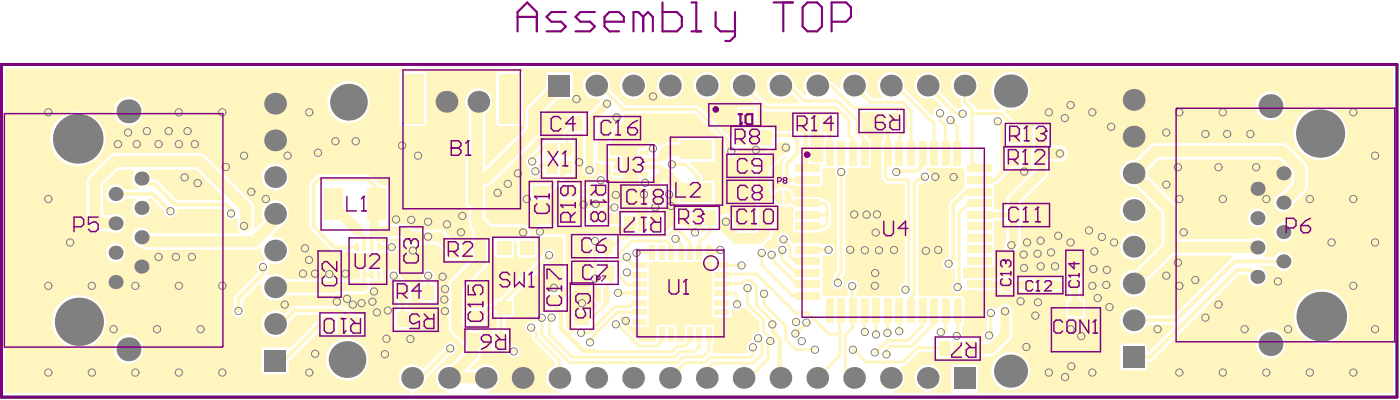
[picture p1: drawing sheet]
<svg xmlns="http://www.w3.org/2000/svg" width="321mm" height="92mm" viewBox="0 0 321 92" stroke-linecap="round" stroke-linejoin="round" font-family="sans-serif">
<g fill="#fff5bf">
<path d="M138.5 66.3l.2-.2a1.66 1.66 0 0 1 1.4 1.7 1.66 1.66 0 0 1-1.5 1.6z"/>
<path d="M136.8 66.7a.8 .8 0 0 1 1.2-.4v2.9l-.3 .2a1.72 1.72 0 0 1-.9-2.7z"/>
<path d="M178.4 44.1a.8 .8 0 0 1 1.2-.3v2.9l-.3 .2a1.72 1.72 0 0 1-.9-2.8z"/>
<path d="M180.1 43.8l.2-.3a1.66 1.66 0 0 1 1.4 1.8 1.66 1.66 0 0 1-1.5 1.5z"/>
<path d="M34.2 38.9h10.8l6.6 6.6-.2 .4h-10.8l-4.5-4.5-1.4-.5a2.15 2.15 0 0 0-.7-1.6z"/>
<path d="M131.8 54.2h3.2l.3 .5a1.4 1.4 0 0 0 .2 1.6v6.6a1.43 1.43 0 0 0 0 2l.1 1.5 .4 .4a2.27 2.27 0 0 0 1 3l.2 .5-1 1-1-.2h-3.3a.6 .6 0 0 0-.6 .6v2.7a.63 .63 0 0 0 .8 .6l.2 .4-.4 .9-.4 .2-1.6-1.7v-3a1.53 1.53 0 0 1-.1-1.5v-1.7l1.6-1.5 .4-.9z"/>
<path d="M177 38.9l3-3h.2l.2 .5-.7 .7-.1 .4v3.1a2.24 2.24 0 0 0 2.5 1.8l.5 .3h5.7a.6 .6 0 0 0 .6-.6v-1.7l-.1-.5 .1-1.3 .4-.1h2.2l.3 .3a1.38 1.38 0 0 0 .4 1.7v21.6l-.4 .4a1.39 1.39 0 0 0-.5 1.3 1.45 1.45 0 0 0 0 2.1 1.45 1.45 0 0 0 2.1 0 1.45 1.45 0 0 0 0-2.1l.7-1.3v-22a1.39 1.39 0 0 0 .3-1.6l.4-.4 1.9 .1 .5-.2 .5 .2h1.6a.6 .6 0 0 0 .6-.6v-5.9l-.6-.4-1.5-1.7-.1-2.7-1.1-1.1 .2-.4h6.1l.3 .3v2l-.4 .6-.1 3.1-.3 .5-.1 8.3a2.07 2.07 0 0 0 1.6 1.5h3.8v22.9a1.42 1.42 0 0 0-1.2 1 1.42 1.42 0 0 0 .3 1.5l-.1 .4-1.6 .1-.5-.1-2.1 .1-2.2-.1-.4 .1-.6-.1h-1.7l-.5 .1-.5-.1v-1.2a1.44 1.44 0 0 0 .1-2.1 1.44 1.44 0 0 0-2.1 0 1.44 1.44 0 0 0 .1 2.1v1.1l-.4 .2h-5l-.4-.2-.1-1.3 .1-.5-.1-2.2 .1-.5v-1.6l-.1-.5 .1-.5v-1.9l.1-.2 .5-.1a1.47 1.47 0 0 0 1.9-.4 1.47 1.47 0 0 0-.3-2 1.47 1.47 0 0 0-1.9 .1l-.9-.4h-5.7l-.4 .2-.9-.8a1.43 1.43 0 0 0-1.7-1.7 1.43 1.43 0 0 0-.9 2.2l-.1 .6-.4 .6-.5 .2a1.38 1.38 0 0 0-1.5 .3l-.8-.8-.1-.4a4 4 0 0 0 2.1-4 .6 .6 0 0 0 .6-.6v-3.3a.6 .6 0 0 0-.6-.6v-.9l.4-.2 .7 .6 .8 .3a.79 .79 0 0 1 1 0l1-.2 .8 .3 .1 .3-.2 .5v1.7l.2 .4-.2 .6v1.6a.6 .6 0 0 0 .6 .6h5.7l.6-.3a2.3 2.3 0 0 0 1.9-1.7v-4a2.46 2.46 0 0 0-1.9-1.8l-.6-.3h-5.7l-.3-.3a1.86 1.86 0 0 0-2.5-1.8 1.5 1.5 0 0 0-2 .8h-.5a2.02 2.02 0 0 1-.3-1.8z"/>
<path d="M149.1 60.2l1.7-.3 .5 .2 1.7-.2 1.7 .2 .4-.2 .5 .2 1.7-.2 1.7 .2 .4-.2 .5 .2h1.3l.4-.2 1.7 .3 .3 1.7-.2 .5 .2 1.7-.2 .4 .2 1.7-.2 1.7 .2 .4-.2 .5 .2 1.7-.2 1.7a.6 .6 0 0 0 .6 .6h3.4a.6 .6 0 0 0 .6-.6v-1l.4-.3a1.4 1.4 0 0 0 2.1-.4l.4-.1 3.4 3.4v2l-.2 .3a1.49 1.49 0 0 0-1.5 1.7l-.3 .5a1.42 1.42 0 0 0-.5 2.3l-.2 .4h-7.7l-.3-.4 .1-1.7 .2-.5v-3.3a.6 .6 0 0 0-.6-.6l-1.7 .1-1.7-.1-.4 .2-.5-.2h-1.2a.6 .6 0 0 0-.6 .6v3l-.4 .3h-1.2l-.3-.3v-3a.6 .6 0 0 0-.6-.6l-1.7 .1-1.7-.1a.6 .6 0 0 0-.6 .6v3l-.4 .3h-3.2l-4.3-4.3-.5-.8-.1-.6 .2-.1h1.8l.3 .4v1.4a.6 .6 0 0 0 .6 .6h3.3a.6 .6 0 0 0 .6-.6l-.2-1.7 .2-.5-.2-1.7 .2-1.7-.2-.4 .2-.5-.2-1.7 .2-.4-.2-1.7 .2-1.7-.2-.5z"/>
<path d="M1.3 15.7h318.4v74.4h-95.6v-.4l.4-.6v-4.9l-.2-.5-.4-.1h-5a.6 .6 0 0 0-.6 .6v4.9l.5 .6-.1 .4h-5.3v-.4a3.1 3.1 0 0 0 2.2-4.7 3.1 3.1 0 0 0-5.2 0 3.1 3.1 0 0 0 2.2 4.7v.4h-7.7v-.4h.4a3.1 3.1 0 0 0 1.3-5.3l.2-.4 1-.1 .3-.2 3-3.1h3.8l.1 1.2 .3 .3 2.9 .1a.6 .6 0 0 0 .6-.6v-2.9l.4-.3 .4 .1 .7-.2 .5 .2v3.1a.6 .6 0 0 0 .6 .6h2.6l.4-.2 .2-.3h2.9l.6-.1 .5-.4 3.7-3.8 .1-6a1.66 1.66 0 0 0-1.5-1.7 1.66 1.66 0 0 0-1.8 1.2l-.4 .1-.2-.3a1.44 1.44 0 0 0-2.1 .1 1.44 1.44 0 0 0 .1 2v2.8a1.44 1.44 0 0 0-.5 2.3l-.1 .5h-1.3v-.4l-.4-.3h-2.8l-.4-.4-.2-2.6 .4-.2 .2-.4v-5.6l-.2-.5-.4-.1h-1.7l-.4 .1-.7-.1h-1.7l-.4 .1-.6-.1h-1.7a.78 .78 0 0 1-1 0h-1.4l-.4-.4v-25l.4-.4 .9-.1a1.46 1.46 0 0 0 1.6-1.1 1.46 1.46 0 0 0-.9-1.7l-.1-.5 .4-.3 .5 .2h1.7l.4-.2 .6 .2h1.6l.6-.2 .5 .2 1.9-.1 .4 .2 .2 1.2-.2 .5 .2 2.2-.2 .5-3.2 3.2-.3 .7v12a1.45 1.45 0 0 0-1.4 2 1.45 1.45 0 0 0 2.4 .5l.4 .1v2.9a1.44 1.44 0 0 0-.4 2.4 1.44 1.44 0 0 0 2.3-.4l8.2 .1 .1 .3 .4 .2h2l.4-.2 .1-.3h2l.4 .2h2.7l.4-.1 .1-.4v-2l-.1-.4-.4-.1-5.1 .1-.1-.4-.4-.1h-2l-.4 .1-.1 .4-7.4-.1-.4 .2-.4-.1v-2.6l.3-.1 .5 .1h5.7l.5-.4 .1-1.9-.2-.5 .2-.5v-1.6l-.2-.6 .2-.4v-1.7l-.2-.5 .2-.5v-1.7l.2-.5h2.4v.7l.2 .3v3.5a1.68 1.68 0 0 0 0 2.4 1.68 1.68 0 0 0 2.4 0l.9-1.1 .1-.6v-4.2l.2-.5v-3.3l-.2-.5v-.6l5.9-5.9 .3-.5 .1-.7v-2.4l3.3-.2a1.89 1.89 0 0 0 1.2-2.1 1.89 1.89 0 0 0-1.9-1.5h-2.4v-4a.6 .6 0 0 0-.6-.6h-2.7l-.6 .4 .1 5-.4 .5v3.4l.2 .4 .3 .1 .1 .5-5.8 5.7-.4 .5-.1 2-.2 .2v.6h-2.4l-.3-.4v-4.9l.2-.3 .8-.3 3.5-3.5h1.5a.6 .6 0 0 0 .6-.6v-3.4l-.1-.4-.5-.2h-2.6l-.4-.2 .1-.5 .3-.1h2.9a.6 .6 0 0 0 .6-.6v-3.5l-.3-.4h-1l-3.2-3.2 .3-.4 1.3 .2 .9-.1 1.1-.5 1-.6 .7-.9 .4-1.1 .2-1.3-.2-1.1-.3-1-.8-1-1-.7-.9-.4-1.3-.1-1.1 .1-1.1 .5-.8 .6-.7 .9-.5 1.2-.2 1 .2 1.1 .5 1.3 .7 .9 .8 .6-.1 .4h-5.5l-.3-.7-1.4-1.4v-.4l.6-.3a3.1 3.1 0 0 0 .7-4.8 3.1 3.1 0 0 0-4.9 .5 3.1 3.1 0 0 0 1.7 4.6 1.52 1.52 0 0 0 .4 1.6l-.1 .5-1 .4-4.1-4.1 .3-.6a3.1 3.1 0 0 0-2.9-3.9 3.1 3.1 0 0 0-3.2 3.7 3.1 3.1 0 0 0 4.3 2.2l1.7 1.7-.2 .4-.5 .1a1.41 1.41 0 0 0-.8 1.8l-.3 .3-6.5-6.5v-.6a3.1 3.1 0 0 0-4.5-2.8 3.1 3.1 0 0 0-.4 5.3l-.2 .4h-2.3l-1.4-1.4 .3-.7a3.1 3.1 0 0 0-2.8-3.9 3.1 3.1 0 0 0-3.3 3.4l-.4 .2-1.1-1.1-.9-.2-.3-.7a3.1 3.1 0 0 0-4.4-1.1 3.1 3.1 0 0 0-.7 4.5l-.3 .5-2.7-2.6v-.6a3.1 3.1 0 0 0-4.4-2 3.1 3.1 0 0 0-1.2 4.6 3.1 3.1 0 0 0 4.8 .3h.5l1.6 1.6-.2 .4h-7.2l-2.7-2.6 .3-.7a3.1 3.1 0 0 0-2.9-3.9 3.1 3.1 0 0 0-3.1 3.7 3.1 3.1 0 0 0 4.4 2.2l2.9 2.9 .7 .3h15.9l.5 .6-.2 .3-.4-.2h-2.7l-.4 .2-.2 .4v3.4a.6 .6 0 0 0 .6 .6h.5v.9l-.3 .5v4.8l-.4 .2-2.6-.1v-6.5l.3-.4v-3.4a.6 .6 0 0 0-.6-.6h-2.7l-.4 .2-.2 .4v2.9l-.4 .3-4.1-.1a.6 .6 0 0 0-.7-.6h-2.6l-.4 .1-.2 .5v3.3a.6 .6 0 0 0 .6 .6h1.5l.2 .4-1.5 1.5h-1a.6 .6 0 0 0-.6 .6v9.2l.1 .5 .3 .1v6.4l-.2 .2h-3.5l-1.4-1.4v-.5a1.89 1.89 0 0 0-1.1-1.8 1.89 1.89 0 0 0-2.1 .4l-.4-.1v-1.3l-.4-.4h-2.9a.6 .6 0 0 0-.6 .6l.1 3.5a.78 .78 0 0 0 .9 .4v.6l-.6 .6-.4-.2a1.42 1.42 0 0 0-1.4-1.3l-.5-.5v-3.1a.6 .6 0 0 0-.6-.6h-2.7l-.4 .2-.2 .4v3.3l-.3 .5h-.9l-1.1 1h-.5l-.1-.3-.2-5.5 .4-.1 .2-.5v-3.3l-.2-.5 .5-.1 2.6 2.6v.9a.6 .6 0 0 0 .6 .6h7.6l.3-.6v-4.3a.6 .6 0 0 0-.6-.6h-2.2v-.7l-.3-.7-2.5-2.5 .1-.4h4.9l.5-.1 .1-.5v-4.3a.6 .6 0 0 0-.6-.6l-7.5 .1a.74 .74 0 0 0-.4 .9l-3 .1-1 .8-.4-.1-.3-.4a1.52 1.52 0 0 0-2.3 .4l-.7 .6h-.8a.6 .6 0 0 0-.6 .6l.1 1.2-.1 .4 .1 1.3-.1 .4 .1 1.2-.1 1.3 .3 1a1.45 1.45 0 0 0 .2 1.5 1.45 1.45 0 0 0 1.5 .4l.3 .3v5.4l-.4 .5v3.3l-.2 .3h-1.6l-.2-.3v-3.3a.6 .6 0 0 0-.6-.6h-2.6l-.4 .2-.2 .4v1.8h-3l-.3-.4v-1.2l.9-1a1.46 1.46 0 0 0 2-.3 1.46 1.46 0 0 0-.2-2 1.46 1.46 0 0 0-2 .1l-.8 .3-.8 .9h-3.1a.6 .6 0 0 0-.6 .6v2.6l-.3 .4-10.8 .2a1.53 1.53 0 0 0-1.1 2 1.53 1.53 0 0 0 2 1l.2-.2h4.6v11.4l-1.4 1.3h-2l-.4 .2-.2 .4v2.7a.72 .72 0 0 0 .9 .6l.1 .2-.2 .4-.7 .3a1.47 1.47 0 0 0-2 0 1.47 1.47 0 0 0-.2 1.9l-.5 .2-.2-.1a1.45 1.45 0 0 0-2 1 1.45 1.45 0 0 0 1.4 1.8l.5 1.5 5.1 5v.6a3.1 3.1 0 0 0-2.2 3.2 3.1 3.1 0 0 0 2.7 2.8v.4h-16.1v-.4h.4a3.1 3.1 0 0 0 1.8-4.8 3.1 3.1 0 0 0-5-.1h-.9l-.2-.4 2.3-2.5 .1-1.6 .4-.5v-3.4l-.3-.5-2.2-.1-1-1 .2-.3h3.6a.6 .6 0 0 0 .7-.6v-1.3l1-1h.6l.1 .7 .5 .3v3.2h-.6a.6 .6 0 0 0-.6 .6v3.4l.1 .4 .5 .2h2.1l1.3 1.1a1.45 1.45 0 0 0 1.9 .3 1.45 1.45 0 0 0 .5-1.9 1.45 1.45 0 0 0-1.9-.6l-.7-.7v-2.4l-.5-.3v-3.3h1.3a.6 .6 0 0 0 .6-.6l-.2-3.8 8.3-8.2 .5-.2a1.45 1.45 0 0 0 .3-2.5 1.45 1.45 0 0 0-2.3 1.2l-9.9 10h-.7a.6 .6 0 0 0-.6 .6v.4l-1.5 .1-1.1 1.1h-3a.6 .6 0 0 0-.6 .6v2.7l-.3 .3-.1-8.2 4.8-4.8 .4-.6 .2-.8v-4.7h.9l.3 .3v3l.2 .4 .4 .2h3.4a.6 .6 0 0 0 .6-.6v-3l.4-.3 .4 .3v3l.1 .4 .5 .2h3.3a.6 .6 0 0 0 .6-.6v-3.3l-.4-.3h-1.1l-.3-.5 .3-.4a1.89 1.89 0 0 0-1.7-2.6h-7.2l-1.5-1.4v-7.2l.9-.2 .7-.4 10.9-10.9 .4-.6 .1-.7v-3.6l3.7-3.7h2.8l.4-.2 .2-.4v-5a.6 .6 0 0 0-.6-.6h-5l-.4 .2-.2 .4v3l-4.1 4.1-.4 .7-.2 .7v3.6l-8.8 8.8-.4-.2v-11.8l.6-.5a3.1 3.1 0 0 0 0-4.3 3.1 3.1 0 0 0-4.3-.1 3.1 3.1 0 0 0-.1 4.4l-.1 9.5a.6 .6 0 0 0-.6 .6v11.3l.2 .4 .5 .2v3.9l.1 .8 .7 .8v2.3l-.3 .5 .1 3.5-4.7 4.7-.4 .6-.1 .7v9.7l.1 .8 .4 .6 3.1 3.1v.9l-3.2 3.2a3.1 3.1 0 0 0-3.4 2.7 3.1 3.1 0 0 0 2.7 3.4v.4h-7.7v-.4h.4a3 3 0 0 0 2.3-2.7l5.7-5.7 .5-.1a1.45 1.45 0 0 0 .3-2.5 1.45 1.45 0 0 0-2.3 1.2l-4.6 4.6h-.5a3.1 3.1 0 0 0-5 .8 3.1 3.1 0 0 0 2.4 4.4v.4h-92.9zM75.1 23.4a4.9 4.9 0 0 0 9.7 0 4.9 4.9 0 0 0-9.7 0zM288.3 24.3a3.4 3.4 0 0 0 6.7 0 3.4 3.4 0 0 0-6.7 0zM26.1 25.5a3.4 3.4 0 0 0 6.8 0 3.4 3.4 0 0 0-6.8 0zM159.1 19.6a3.2 3.2 0 0 0 6.3 0 3.2 3.2 0 0 0-6.3 0zM150.7 19.6a3.1 3.1 0 0 0 6.2 0 3.1 3.1 0 0 0-6.2 0zM142.2 19.6a3.1 3.1 0 0 0 6.2 0 3.1 3.1 0 0 0-6.2 0zM296.9 30.6a6.2 6.2 0 0 0 12.3 0 6.2 6.2 0 0 0-12.3 0zM11.5 31.8a6.3 6.3 0 0 0 12.7 0 6.3 6.3 0 0 0-12.7 0zM91.8 16.6l-.1 .4v11.3a.6 .6 0 0 0 .6 .6h5a.6 .6 0 0 0 .6-.6v-11.3a.6 .6 0 0 0-.6-.6h-5zM114.1 16.6l-.2 .4v11.3a.6 .6 0 0 0 .6 .6h5a.6 .6 0 0 0 .6-.6v-11.3a.6 .6 0 0 0-.6-.6h-5zM134.7 17.4a3.1 3.1 0 0 0-.4 3.9 3.1 3.1 0 0 0 3.7 1.2l.2 .4-3.5 3.5-1-.3h-2.6a.6 .6 0 0 0-.6 .6v2.3l-1.2 1.2-.1 2h-4.1l-3.5 3.5a1.41 1.41 0 0 0-.9 1.2 1.41 1.41 0 0 0 .7 1.3l.2 .5a1.44 1.44 0 0 0 .9 2 1.44 1.44 0 0 0 1.8-1.2h.4a.72 .72 0 0 0 .6 1h1.6l.2 .4-1.2 1.2h-3.4a.6 .6 0 0 0-.6 .6v2.6a.6 .6 0 0 0 .6 .6h3.3a.6 .6 0 0 0 .6-.6v-1.1l1.6-1.6 .5 .2v2.3a.6 .6 0 0 0 .6 .6h3.3a.63 .63 0 0 0 .6-.7h1.7v.2a.6 .6 0 0 0 .6 .6h3.4a.6 .6 0 0 0 .6-.6v-2.7l-.2-.4a1.43 1.43 0 0 0-.9-2.2 1.43 1.43 0 0 0-1.7 1.6l-.4 .4h-.8a.71 .71 0 0 0-.6 1h-1.7a.75 .75 0 0 0-.6-1h-3l-.2-.5 1-.9h1a.6 .6 0 0 0 .6-.6v-2.9l-.2-.4 .2-.9v-2.9a.6 .6 0 0 0-.7-.6v-1.2l.4-.4 2.3 .1v8.3a1.47 1.47 0 0 0 1.5 1.5 1.47 1.47 0 0 0 1.5-1.5v-1.6l.4-.1a2 2 0 0 0 1.7 .4h1.1l.1 .2 .2 1.2-.2 1.3a.6 .6 0 0 0 .6 .6h1.7a.6 .6 0 0 0 .6-.6l-.2-1.3 .2-.4-.2-1.2 .2-1.3a.6 .6 0 0 0-.6-.6h-2.4v-2.8a2.15 2.15 0 0 0 .7-1.5v-.9l2.1-2.1a2.05 2.05 0 0 0 .4-1.9l.3-.4h16l6.7 6.7a2.85 2.85 0 0 0 .2 2 1.44 1.44 0 0 0 1.7 1.4 1.44 1.44 0 0 0 1.1-1.8l.3-.4h1.9a.6 .6 0 0 0 .6-.6v-3.3l-.2-.9 .7-.8h.6a.6 .6 0 0 0 .6-.6v-2.6a.6 .6 0 0 0-.6-.6h-3.3a.6 .6 0 0 0-.6 .6v2.6l.4 .7-.1 1h-.7a.6 .6 0 0 0-.6 .6v1.5l-.5 .1-7.5-7.4-16.6-.1-3.7-3.7a3.1 3.1 0 0 0-1.5-3.5 3.1 3.1 0 0 0-3.7 .5zM20.4 40.3l-.4 .6-.2 .8v7.9a4.7 4.7 0 0 0 5.6 3.5 2.22 2.22 0 0 0 3.4-1.9 2.22 2.22 0 0 0-3.4-1.9h-1.3l-.5-.5v-6.3l3.6-3.6h3.6l.2 .4a2.19 2.19 0 0 0 .8 3.7l-.1 .5h-3.2a2.22 2.22 0 0 0-3.4-.7 2.22 2.22 0 0 0 0 3.4 2.22 2.22 0 0 0 3.4-.7h2.5l.1 .4a2.21 2.21 0 0 0-.2 3.3 2.21 2.21 0 0 0 3.2 0 2.21 2.21 0 0 0-.2-3.3l.1-.4h.7l3 2.9a1.44 1.44 0 0 0 1.5 1.5 1.44 1.44 0 0 0 1.3-1.6l.3-.4h10.7l.3 .3a1.43 1.43 0 0 0 .4 1.9 1.43 1.43 0 0 0 1.9-.2l.5 .1-.1 1.8 .2 .7 .4 .6-.1 .4h-20.5a2.21 2.21 0 0 0-3.7-.5 2.21 2.21 0 0 0 1.2 3.6l.8 .6 .7 .1h24.8l.7-.1 .7-.5 .4 .2a2.88 2.88 0 0 0 .7 2.5l-.2 .4a1.42 1.42 0 0 0-1.5 .8 1.42 1.42 0 0 0 .2 1.6v.3l-5.3 5.3-.3 .7v1.8a1.44 1.44 0 0 0 0 2.1 1.44 1.44 0 0 0 2.1-.1 1.44 1.44 0 0 0-.1-2v-1.4l4.1-4 .3 .3a3.1 3.1 0 0 0 1.7 3.5 3.1 3.1 0 0 0 3.8-.9h10.1l1.6-.1 .5-.3h5.6a1.64 1.64 0 0 0 1.4-2.6l.3-.4 1-.1 1.3 .1a.6 .6 0 0 0 .6-.6v-1.6a.6 .6 0 0 0-.6-.6l-1.3 .2-.4-.2-1.2 .2-1.3-.2a.6 .6 0 0 0-.6 .6v1.9h-4.8l-.5-.3-11.7 .2a3 3 0 0 0-3.8-.9l-.4-.3v-.6a1.4 1.4 0 0 0 .3-1.6l.2-.3a3.1 3.1 0 0 0 4.3-2.5 3.1 3.1 0 0 0-3.6-3.4l-.2-.4 2.1-2.1a3.1 3.1 0 0 0 1.5-4.2 3.1 3.1 0 0 0-4.2-1.4 3.1 3.1 0 0 0-1.3 4.3l-1.8 1.8-.4-.2v-4.6l-.1-.7-.4-.6-10.6-10.6-.7-.4-.7-.2h-19.4l-.7 .2-.6 .4zM60 40.6a3.1 3.1 0 0 0 6.3 0 3.1 3.1 0 0 0-6.3 0zM258 37.6a3.1 3.1 0 0 0-.6 3.5 3.1 3.1 0 0 0 3.2 1.7l6.1 6v7.1l-6.1 6.1a3.1 3.1 0 0 0-3.5 2.9 3.1 3.1 0 0 0 3.3 3.2 3.1 3.1 0 0 0 2.9-3.5l6-6 13.6 .1 .1 .3-13.5 13.4h-6.3a3.1 3.1 0 0 0-4.8-1.5 3.1 3.1 0 0 0 0 5 3.1 3.1 0 0 0 4.8-1.4h6.2l.1 .4-5.7 5.7-.5-.1v-1.1a.6 .6 0 0 0-.6-.6h-5a.6 .6 0 0 0-.6 .6v4.9a.6 .6 0 0 0 .6 .6h5a.6 .6 0 0 0 .6-.6v-1.4l1.1-.1 .3-.2 19.8-19.7h1.7l.3 .3a2.21 2.21 0 0 0 1.8 2.5 2.21 2.21 0 0 0 2.5-1.7 2.21 2.21 0 0 0-1.5-2.6l.1-.4h3.3a2.22 2.22 0 0 0 3.3 .7 2.22 2.22 0 0 0 0-3.5 2.22 2.22 0 0 0-3.3 .7h-2.5l-.2-.4a2.21 2.21 0 0 0 .5-3 2.21 2.21 0 0 0-2.9-.7h-17.1v-6.8l-.2-.7-.4-.6-6.6-6.6v-.7l2.8-2.8h27.6l2.8 2.7v2.7l-2.4 2.3a2.22 2.22 0 0 0-1 3.8 2.22 2.22 0 0 0 3.7-1.1l2.9-2.9 .4-.6 .1-.7v-4.2l-.1-.8-.4-.6-3.9-3.8-.6-.4-.7-.2h-29.2l-.7 .2-.6 .4-3.4 3.3a2.97 2.97 0 0 0-2.6 .9zM257.1 48.2a3.1 3.1 0 0 0 6.2 0 3.1 3.1 0 0 0-6.2 0zM286.4 50a2.25 2.25 0 0 0 4.5 0 2.25 2.25 0 0 0-4.5 0zM292.4 53.2a2.22 2.22 0 0 0 4.4 0 2.22 2.22 0 0 0-4.4 0zM71.3 41.6l-.3 .7v10l5.1 5.1 .7 .4h4.2l.5 .4 1.3-.2 .4 .2 1.3-.2 .4 .2 1.2-.2 1.3 .2 .5-.4h1.2a1.44 1.44 0 0 0 1.9-.2 1.44 1.44 0 0 0-.1-1.9 1.44 1.44 0 0 0-1.9-.1h-1.1l-.3-.3h-1.1l-.2-.3 .3-.3h5.5v1a.6 .6 0 0 0 .6 .6h3.4l.5-.3h3.7l2 2.1v1a.6 .6 0 0 0 .6 .6h2.7a.6 .6 0 0 0 .6-.6v-3.3a.6 .6 0 0 0-.6-.6h-1.4l-2.6-2.4-6.9-.3-1.2-1-4.3-.1-.1-.6 .2-.4v-7.3a.6 .6 0 0 0-.7-.6h-1.3l-2.2-2.2-.8-.3h-11l-.7 .3zM257.1 56.6a3.1 3.1 0 0 0 6.2 0 3.1 3.1 0 0 0-6.2 0zM24.3 58a2.25 2.25 0 0 0 4.5 0 2.25 2.25 0 0 0-4.5 0zM239.7 63.9l-.2 .4v2l.3 .5 5.5-.1v1.9l-.4 .2-.1 .3v3.4l.1 .3 .4 .2h3.3l.4-.2 .2-.3v-3.4l-.4-.4-.7-.1 .2-4.9-.2-.4-.4-.1h-2.2l-.3 .3v.4l-5.2-.1zM297 72.6a6.3 6.3 0 0 0 12.6 0 6.3 6.3 0 0 0-12.6 0zM12 73.8a6.2 6.2 0 0 0 12.3 0 6.2 6.2 0 0 0-12.3 0zM97.3 62.2a1.4 1.4 0 0 0-.1 1.9v.7h-.2a.6 .6 0 0 0-.6 .6v3.3a.6 .6 0 0 0 .6 .6h2.7a.6 .6 0 0 0 .6-.6v-3.3a.6 .6 0 0 0-.6-.6h-.4v-.5a1.44 1.44 0 0 0 .1-2.1 1.44 1.44 0 0 0-2.1 0zM60.9 72.1a3.1 3.1 0 0 0 1.2 5.1 3.1 3.1 0 0 0 4.1-3.1l1.9-1.9h5.3l.3 .4v.9h-.8l-.3 .3-6 6-1-.2h-4.9a.6 .6 0 0 0-.6 .6v5a.6 .6 0 0 0 .6 .6h4.9a.6 .6 0 0 0 .7-.6v-2.2l7-7 1 .6h2.6a.6 .6 0 0 0 .6-.6v-3.4l.3-.4h.4l1.3 1.3v2.5a.6 .6 0 0 0 .6 .6h2.7a.6 .6 0 0 0 .6-.6v-3.3a.6 .6 0 0 0-.6-.6h-1.7l-1.7-1.7-.7-.3h-11l-.8 .3-1.6 1.7a3.1 3.1 0 0 0-4.4 0zM288.3 78.9a3.4 3.4 0 0 0 6.7 0 3.4 3.4 0 0 0-6.7 0zM89.4 62.2a1.42 1.42 0 0 0-.4 1.5 1.42 1.42 0 0 0 1.2 .9l.5 .5-.1 3.6a.61 .61 0 0 0 .7 .6v1.8h-.2a.6 .6 0 0 0-.6 .6v3.3a.6 .6 0 0 0 .6 .6h2.7a.6 .6 0 0 0 .6-.6v-3.3a.66 .66 0 0 0-.9-.6v-1.8a.73 .73 0 0 0 1-.6v-3.3a.6 .6 0 0 0-.6-.6h-.5l-1.6-1.7a1.43 1.43 0 0 0-1-1.3 1.43 1.43 0 0 0-1.4 .4zM26.1 80.1a3.4 3.4 0 0 0 6.8 0 3.4 3.4 0 0 0-6.8 0zM74.8 82.5a4.9 4.9 0 0 0 9.7 0 4.9 4.9 0 0 0-9.7 0zM227.5 85.1a4.5 4.5 0 0 0 8.9 0 4.5 4.5 0 0 0-8.9 0z"/>
</g>
<path d="M23.3 51.2h3.2" fill="none" stroke="#fff5bf" stroke-width="2.5"/>
<path d="M144.7 36.1v.5M32.5 54.4l1 1M63.2 49v1.6M89.9 56.7h.1M90.4 63.2l2 2M127.6 68.9v1.7l1.2 1.2M177.3 74.4l.1 .1v1.5l1.6 1.6" fill="none" stroke="#fff5bf" stroke-width="1"/>
<g fill="none" stroke="#fff5bf" stroke-width=".85">
<path d="M138.3 36.1l.6 .6h2.7v1.6M151.6 38.3l1 .9M152.2 35.6l-1.1 1.1M170.6 28.8v3M32.5 40.9l1.2 1.2M53 48v1M73.3 41l-1.3 1.3M83.6 54.3v2M84.3 41l2.2 2.2M131.4 43.8l.1 .1M137.9 41.3v1.1M141 47.6h-1l-2.2 2.1"/>
<path d="M60.4 61.2v1.7M63.2 74.3h1.3M85.3 63h-1.7v2.6l-.2 .1M98.3 63.2l-.1 .1M115 78l-.7 .7h1M115.3 70.6l-.3-.3v.3h-2.7l-2 2h-.8M136.6 63.9v2.1M136.6 63.9h.1M63.2 82.7h1.9M145.3 86.7h2.2"/>
</g>
<g fill="none" stroke="#fff5bf" stroke-width=".68">
<path d="M122.2 36.5v.5M125.1 33.6h1.8M126.9 37.8h-2.7l-1.3 1.5M130.2 37.8v1.3M132.4 28.4l-2.2 2.2M137.8 20.7h1M154.2 37.7h.1M167.1 34l.8 .7M125.8 43.5h-.5l-.4 .4M139.2 56.5h1.5M143.9 58.9v.5M144.5 54l-.5 .5"/>
<path d="M146.2 57.8l-.1 .2M153.1 55.3l1 1v1.8M154.3 53h1.7M155.1 54.8h.2M158.4 55.4v2.4M160.3 40.7v3.6M160.5 55.6v2.2M165.3 57.3l-.5 .5M123.1 76.3v1.1M133.4 76.3h1.7M135.4 77.8v.7M139.2 62.1l1.1 1.1v1.4l-1.1 1.1"/>
<path d="M139.5 68.7v.6M141.4 74.4h.3M143.6 74.2l.1 .3 2.2 2.2M144.1 65.4h2.6M144.5 63h2.2M145.3 60.8h1.4M146.7 69.5h-1.4l-.9 .8M151.9 76.8v1.4l-1.2 1.2M158.4 76.8v1.4l-1.2 1.2M160.5 76.7v2.8M165.7 67.3h3.1l.4 .5v2M165.7 60.8l.2 .2 .1-.1"/>
<path d="M165.8 65l-.1 .1M165.8 62.9l-.1 .1M170.9 64.3h1.4l1.3 1.3M174 77.6l.9 .9M175.4 67.4v2.4M180.4 74.9v3M128.4 82.7v4M156.8 81.9h4.4M157.3 83.2h4.5M162.2 84.7v2M170.7 86.7h1.3M172.8 81.4l-.6 .6"/>
<path d="M174.9 81.3l-1.9 1.9"/>
</g>
<path d="M138.9 30.6v.9l-.6 .6" fill="none" stroke="#fff5bf" stroke-width="2.1"/>
<circle cx="182.6" cy="76.5" r=".34" fill="#fff5bf"/>
<path d="M177.1 58.4v1M179.6 57.3l-.2 .2v1.8M179.9 54.9h-.3l1.7 1.7v2.2" fill="none" stroke="#fff5bf" stroke-width=".68"/>
<path d="M177.1 31.1h4.7M178.2 45.2h.6M180.7 40.6l.7 .7" fill="none" stroke="#fff5bf" stroke-width=".85"/>
<circle cx="185.1" cy="74" r=".34" fill="#fff5bf"/>
<g fill="none" stroke="#fff5bf" stroke-width=".68">
<path d="M170.7 19.7l5 5h16.3l2.9 2.9v3.5l.9 .9v3.2M179.2 19.7h2l3.4 3.4h7.7l4.5 4.6v2.7M187.6 19.7h3.3l5.1 5.1h10.8l1 1.1v4.1l-1.3 1.3-.1 3.9M196.1 19.7l3.7 3.8h7.4l1.9 1.9v9.8M204.5 19.7h1.3l8.6 8.6v6.9M221.4 19.7v3.7l1.7 1.7v12l1.6 1.6M125.1 33.6l-2.9 2.9M130.2 30.6v3M130.2 39.1l-4.4 4.4M135.9 20.7l1-1 .9 1M138.8 20.7l4.4 4.4h16.7l7.2 7.2v1.7M149.9 34h-.7l-.9 1"/>
<path d="M154.2 37.7h3.1l3 3M193.1 39.4v23.1l-.7 .7M196.8 30.4h.1M196.9 30.4l1.6 1.6v3.2M203.8 35.2l-.5 .5v4.9l.6 .6h4.2l.5 .5v24l-.8 .7M215.8 26v1.6l1.3 1.3v6.3M218.2 27.5l1.5 1.6v6.1M219.7 35.2h.1M223.1 26.1h6.7l3.2 3.2v1.3M139.2 56.5v5.6M143.9 59.4l1.4 1.4M144 54.5h-1.4l-1.9 2"/>
<path d="M146.2 57.8h3.5M153.1 55.3h-8l-3 2.9v5.2l2 2M154.3 53l-1 1h-8.8M155.3 54.8l.9 .9v2.2M156 53l2.4 2.4M162.7 57.8h2.1M163 50.4v2.8l-2.5 2.4M174.9 58v2.8l7.1 7.1h3.4M177.1 59.4l5.9 5.8h2.4M179.4 59.3l3.3 3.3h2.7M181.3 45.9l.7 .7h7.1l.7 .7v4l-.6 .6h-3.7M181.3 58.8l1.2 1.1h2.9"/>
<path d="M185.4 57.3h4.8M185.8 49.3h4M212.3 40.5l-.6 .6h-.9l-.9 1v25.3l-.8 .8v3.2M224.7 46.6h-2.3l-2.2 2.2v17.4l-.4-.4M121.9 75.1l1.2 1.2M123.1 77.4l5.3 5.3M124.4 72.9v3.8l6.4 6.5h24.7l1.3-1.3M126.6 72.8l-.5 .5v3.4l5.2 5.2h23.6l1.2-1.3h3.3l1.1-1.1M139.2 65.7v1.6M139.5 69.3l-3.8 3.8h-2.1M141.7 74.4l5 5h4M143.6 73.6v.6"/>
<path d="M144.4 70.3h-3.3l-6 6M145.9 76.7h3.8M146.7 71.6h-5.1l-6.2 6.2M157.2 79.4h-1.6l-1.3 1.2h-18M162.7 76.7v3.7l-1.5 1.5M165.8 62.9h7.9l8.9 8.8h2.7l5 4.9h2.5M166 60.9h4.2M170.9 64.3l-.7 .7h-4.4M171.6 66.1v3.6l3.7 3.7v2.5l1.5 1.5v.8l-.5 .5v3.6l-4.3 4.4M172.8 79.6v1.8M173.6 65.6v4.4l3.7 3.6v.8M174.9 78.5v2.8"/>
<path d="M175.4 69.8l5 5.1M180.4 77.9l2.3 2.3h4.3M182.7 73.8h.1M185.1 74l-2.5 2.5M192.3 63.2v1.6M193.1 71.4l-.3 .3v9.8l-5.2 5.2M195.6 65.6l.2 9.5-1.8 1.7v7.8l2.1 2.1M198.4 71.4v4.9l.1-.2M201.1 71.4v5.3M203.8 71.4l-.1 4.9M206.4 71.4v4.5M211.7 71.4v3.3l-3.3 3.4h-4.7l-2.7 2.7h-.2"/>
<path d="M214.4 74.3l-5.2 5.1h-5l-.7 .8v1.1M216.9 79.7h-6.2l-3.3 3.3h-8.6l-2.8-2.8h-.2M217.1 71.4v4.4l-.4 .4h-.7M219.9 71.4v5.4l-.3 .2M227.5 71.8v4.7l-.4 .4M157.3 83.2l-3.5 3.5M172.2 82h-9.2l-1.2 1.2M173 83.2h-9.3l-1.5 1.5"/>
</g>
<path d="M141.6 35h3.1M184.2 28.2l.7 .7v9.3l.5 .5M190.4 28.8v6.4M205.1 27.8l-1.3 1.3v6M87 56.7h2.9M92.4 67.7v6M92.4 65.2v1.9M128.8 71.8v3.5l5.1 5.2h2.5M179 77.6v8.9l.2 .2" fill="none" stroke="#fff5bf" stroke-width="1"/>
<path d="M199.3 27.8v1.1l1.8 1.8v4.5M130.5 52.8v13.4l-2.8 2.8M224.7 49.3h8" fill="none" stroke="#fff5bf" stroke-width="1.3"/>
<g fill="none" stroke="#fff5bf" stroke-width=".85">
<path d="M213 19.7l6.4 6.4h1.6M147.9 40l.2 .2v1.7M147.9 36.7h3.2M147.9 38.3h3.7M172.7 26.6l-2.1 2.2M177.1 31.1l-.7 .7M181.8 31.1l1.2 1.2v2.9l-2.3 2.3v3.1M203.8 35.1v.1M211.8 35.2v2.7l-1.3 1.3h-4.8v.2M229 27.8l1.1 1v10.8M232.8 36.8l-4.5 4.5h-3.6M26.5 44.5h8.7l3.9 3.9"/>
<path d="M33.7 42.1h1.7l4.8 4.8h11.7l1.1 1.1M72 42.3v9.6l4.8 4.8h5.2M73.3 41h11M81.7 60l.3 .2v2.8M82 52.7l1.6 1.6M85.9 53l-.6 .7v2.6M86.5 43.2v3.6M126.1 58.5l-10.4 10.3v1.8h-.4M136.6 55.3v8.6M137.9 42.4l-1.5 1.5h-4.9M156.8 50.6l2.7 2.7M176.3 45.2h1.9"/>
<path d="M181.4 41.3h4M224.7 44h-2.9l-3 3v12.4l-1 1.1M294.6 59.9h-11.2l-13.5 13.5h-9.7M60.4 62.9l-5.7 5.6v2.8M64.5 74.3l3.2-3.1h11l2.7 2.7v.5M76.5 75.5l-1-1h-2.2l-8.2 8.2M98.2 63.3v3.8M103.4 79.9l-6.8 6.8h-2M115 70.6v7.4M115.3 78.7l1.9 1.9h.7M136.6 66l.6 .6v1.2M141.9 67.2h4.7l.1 .1"/>
<path d="M214.4 71.4v2.9M288.7 63.5l-1.6-1.6h-3.1l-20 20h-3.8"/>
</g>
<path d="M138.3 32.1v4M141.6 26.9v.3l-3 2.9M152.6 39.7l-2 2-.2 10.1-.1 .1M238.4 35.5l.7 .7v3.3l-6.4 6.4v9.8l-.5 .5M32.5 47.7h.1M86.5 46.8l-.6 .5v5.7h7l1.3 1.4h6.8l3.2 3.1M288.7 56.7v.1M75.7 65.7h7.7M230.7 71.4v5.4l-3.2 3.2h-4.5l-.3-.3" fill="none" stroke="#fff5bf" stroke-width="2.1"/>
<g fill="none" stroke="#fff5bf" stroke-width="2.5">
<path d="M128.4 19.7l-5.9 5.9v4.4l-10.9 10.9h-1.8M109.5 24.5v26.9l.8 .8M144.7 30.6v16.7M152.6 39.7l4.6 4.6h3.1M160.3 34.4h-6.9l-1.2 1.2M180.4 33.8h-1l-4.3 4.3v5.9l.4 .4v9l-1.3 1.3h-5.1l-2.5-2.5v-1.3M239 31.2v4h4.3M23.3 51.2l-1.6-1.6v-7.9l4.7-4.7h19.4l10.6 10.6v4.2M63.2 50.6l-4.9 4.8h-24.8M75.7 60h17.7M76.6 46.8v.6l5.4 5.3M120.1 53.3h-8l-1.8-1.9v8.5l-5.4 5.4v9.7l3.6 3.7v2.5l-5.4 5.5h8.4"/>
<path d="M268.6 56.7l20.1 .1M268.6 56.7l-8.4 8.3M294.6 46.5l3.7-3.7v-4.2l-3.8-3.9h-29.2l-5.1 5 8.4 8.3v8.7M63.2 65.9h12.5M94.2 60.1h5.1"/>
</g>
<path d="M139.3 23.8l-4 4v11.2M130.5 52.9h-6.3l-.3 .2M143.8 52.2l-.5 .6h-12.8M224.7 65.2h11.3M241.4 65.3h5.3v5.3" fill="none" stroke="#fff5bf" stroke-width="1.7"/>
<path d="M179.3 43.8a1.47 1.47 0 0 0-1.1 1.4 1.47 1.47 0 0 0 1.1 1.5M180.3 43.8a1.47 1.47 0 0 1 1.2 1.4 1.47 1.47 0 0 1-1.2 1.5M137.7 66.3a1.47 1.47 0 0 0-1.1 1.5 1.47 1.47 0 0 0 1.1 1.4M138.7 66.3a1.47 1.47 0 0 1 1.1 1.5 1.47 1.47 0 0 1-1.1 1.4" fill="none" stroke="#fff5bf" stroke-width=".51"/>
<g fill="none" stroke="#808080" stroke-width=".23">
<circle cx="11.1" cy="25.8" r=".83"/>
<circle cx="27.1" cy="33" r=".83"/>
<circle cx="29.4" cy="30.4" r=".83"/>
<circle cx="31.4" cy="33" r=".83"/>
<circle cx="33.7" cy="30.1" r=".83"/>
<circle cx="36.4" cy="33" r=".83"/>
<circle cx="38.7" cy="30.1" r=".83"/>
<circle cx="41.1" cy="25.8" r=".83"/>
<circle cx="41.1" cy="33" r=".83"/>
<circle cx="43" cy="30.1" r=".83"/>
<circle cx="44.7" cy="33" r=".83"/>
<circle cx="51" cy="25.8" r=".83"/>
<circle cx="56" cy="35.7" r=".83"/>
<circle cx="66" cy="35.7" r=".83"/>
<circle cx="71" cy="25.8" r=".83"/>
<circle cx="73" cy="35" r=".83"/>
<circle cx="77" cy="32.4" r=".83"/>
<circle cx="81.7" cy="32.4" r=".83"/>
<circle cx="92.3" cy="33.4" r=".83"/>
<circle cx="96" cy="35.7" r=".83"/>
<circle cx="132.3" cy="22.7" r=".83"/>
<circle cx="139.3" cy="23.8" r=".83"/>
<circle cx="141.6" cy="26.9" r=".83"/>
<circle cx="149.9" cy="34" r=".83"/>
<circle cx="149.9" cy="22.1" r=".83"/>
<circle cx="154.2" cy="37.7" r=".83"/>
<circle cx="167.9" cy="34.7" r=".83"/>
<circle cx="173.5" cy="34.4" r=".83"/>
<circle cx="193.1" cy="39.4" r=".83"/>
<circle cx="235.1" cy="39.3" r=".83"/>
<circle cx="240.8" cy="25.8" r=".83"/>
<circle cx="244.4" cy="27.1" r=".83"/>
<circle cx="245.8" cy="24.1" r=".83"/>
<circle cx="250.8" cy="25.8" r=".83"/>
<circle cx="255.1" cy="29.1" r=".83"/>
<circle cx="267.7" cy="30.4" r=".83"/>
<circle cx="270.4" cy="38.4" r=".83"/>
<circle cx="270.7" cy="25.8" r=".83"/>
<circle cx="276.7" cy="30.7" r=".83"/>
<circle cx="279.7" cy="38.4" r=".83"/>
<circle cx="280.7" cy="25.8" r=".83"/>
<circle cx="281.7" cy="30.7" r=".83"/>
<circle cx="287" cy="30.7" r=".83"/>
<circle cx="288.4" cy="38.4" r=".83"/>
<circle cx="310.7" cy="25.8" r=".83"/>
<circle cx="315.7" cy="35.7" r=".83"/>
<circle cx="11.1" cy="45.6" r=".83"/>
<circle cx="16.1" cy="55.6" r=".83"/>
<circle cx="36.4" cy="58.9" r=".83"/>
<circle cx="40.4" cy="58.9" r=".83"/>
<circle cx="44" cy="58.9" r=".83"/>
<circle cx="53" cy="49" r=".83"/>
<circle cx="57.7" cy="44" r=".83"/>
<circle cx="61" cy="45.6" r=".83"/>
<circle cx="120.9" cy="45.6" r=".83"/>
<circle cx="136.6" cy="55.3" r=".83"/>
<circle cx="137.9" cy="41.3" r=".83"/>
<circle cx="148.1" cy="41.9" r=".83"/>
<circle cx="154" cy="47.2" r=".83"/>
<circle cx="155.1" cy="54.8" r=".83"/>
<circle cx="159.5" cy="53.3" r=".83"/>
<circle cx="195.2" cy="57.3" r=".83"/>
<circle cx="196.1" cy="49.2" r=".83"/>
<circle cx="212.3" cy="40.5" r=".83"/>
<circle cx="235.8" cy="55.6" r=".83"/>
<circle cx="245.8" cy="55.6" r=".83"/>
<circle cx="255.7" cy="55.6" r=".83"/>
<circle cx="267.7" cy="42.3" r=".83"/>
<circle cx="270.7" cy="45.6" r=".83"/>
<circle cx="271.7" cy="53.3" r=".83"/>
<circle cx="280.7" cy="45.6" r=".83"/>
<circle cx="290.7" cy="45.6" r=".83"/>
<circle cx="300.7" cy="45.6" r=".83"/>
<circle cx="305.7" cy="55.6" r=".83"/>
<circle cx="310.7" cy="45.6" r=".83"/>
<circle cx="315.7" cy="55.6" r=".83"/>
<circle cx="11.1" cy="65.5" r=".83"/>
<circle cx="21.1" cy="65.5" r=".83"/>
<circle cx="26.1" cy="75.5" r=".83"/>
<circle cx="31.1" cy="65.5" r=".83"/>
<circle cx="36.1" cy="75.5" r=".83"/>
<circle cx="41.1" cy="65.5" r=".83"/>
<circle cx="46" cy="75.5" r=".83"/>
<circle cx="51" cy="65.5" r=".83"/>
<circle cx="60.4" cy="61.2" r=".83"/>
<circle cx="136.6" cy="63.9" r=".83"/>
<circle cx="141.9" cy="67.2" r=".83"/>
<circle cx="200.8" cy="65.5" r=".83"/>
<circle cx="245.8" cy="75.5" r=".83"/>
<circle cx="250.8" cy="65.5" r=".83"/>
<circle cx="265.7" cy="75.5" r=".83"/>
<circle cx="267.7" cy="63.2" r=".83"/>
<circle cx="270.4" cy="60.2" r=".83"/>
<circle cx="270.7" cy="65.5" r=".83"/>
<circle cx="274.4" cy="64.2" r=".83"/>
<circle cx="276.7" cy="72.8" r=".83"/>
<circle cx="279.7" cy="69.9" r=".83"/>
<circle cx="285.7" cy="75.5" r=".83"/>
<circle cx="293.4" cy="64.5" r=".83"/>
<circle cx="295.7" cy="75.5" r=".83"/>
<circle cx="310.7" cy="65.5" r=".83"/>
<circle cx="315.7" cy="75.5" r=".83"/>
<circle cx="11.1" cy="85.4" r=".83"/>
<circle cx="21.1" cy="85.4" r=".83"/>
<circle cx="31.1" cy="85.4" r=".83"/>
<circle cx="41.1" cy="85.4" r=".83"/>
<circle cx="51" cy="85.4" r=".83"/>
<circle cx="71" cy="85.4" r=".83"/>
<circle cx="240.8" cy="85.4" r=".83"/>
<circle cx="250.8" cy="85.4" r=".83"/>
<circle cx="270.7" cy="85.4" r=".83"/>
<circle cx="280.7" cy="85.4" r=".83"/>
<circle cx="290.7" cy="85.4" r=".83"/>
<circle cx="300.7" cy="85.4" r=".83"/>
<circle cx="310.7" cy="85.4" r=".83"/>
</g>
<g fill="#808080">
<circle cx="144.7" cy="38.6" r=".83"/>
<circle cx="144.7" cy="35.7" r=".83"/>
</g>
<g fill="none" stroke="#808080" stroke-width=".23">
<circle cx="51.8" cy="38.3" r=".83"/>
<circle cx="122.2" cy="37" r=".83"/>
<circle cx="122.9" cy="39.3" r=".83"/>
<circle cx="133" cy="37.2" r=".83"/>
<circle cx="135.3" cy="39" r=".83"/>
<circle cx="180.4" cy="33.8" r=".83"/>
<circle cx="205.7" cy="39.4" r=".83"/>
<circle cx="215.8" cy="26" r=".83"/>
<circle cx="218.2" cy="27.5" r=".83"/>
<circle cx="221" cy="26.1" r=".83"/>
<circle cx="229" cy="27.8" r=".83"/>
<circle cx="243.3" cy="35.2" r=".83"/>
<circle cx="39.1" cy="48.4" r=".83"/>
<circle cx="56" cy="51.8" r=".83"/>
<circle cx="89.9" cy="56.7" r=".83"/>
<circle cx="98.3" cy="54.3" r=".83"/>
<circle cx="114.2" cy="44.2" r=".83"/>
<circle cx="126.1" cy="58.5" r=".83"/>
<circle cx="141" cy="47.6" r=".83"/>
<circle cx="143.9" cy="58.9" r=".83"/>
<circle cx="146.1" cy="58" r=".83"/>
<circle cx="150.4" cy="47.5" r=".83"/>
<circle cx="165.3" cy="57.3" r=".83"/>
<circle cx="166.6" cy="50.9" r=".83"/>
<circle cx="174.9" cy="58" r=".83"/>
<circle cx="177.1" cy="58.4" r=".83"/>
<circle cx="179.6" cy="57.3" r=".83"/>
<circle cx="179.9" cy="54.9" r=".83"/>
<circle cx="190.2" cy="57.3" r=".83"/>
<circle cx="198.5" cy="57.4" r=".83"/>
<circle cx="198.9" cy="49.2" r=".83"/>
<circle cx="201.8" cy="57.4" r=".83"/>
<circle cx="212.5" cy="57.5" r=".83"/>
<circle cx="214.7" cy="40.5" r=".83"/>
<circle cx="215.4" cy="57.3" r=".83"/>
<circle cx="218.9" cy="40.6" r=".83"/>
<circle cx="232.2" cy="56.2" r=".83"/>
<circle cx="235" cy="58.4" r=".83"/>
<circle cx="238.2" cy="58.2" r=".83"/>
<circle cx="238.9" cy="55.2" r=".83"/>
<circle cx="241.3" cy="57.9" r=".83"/>
<circle cx="242.9" cy="54.1" r=".83"/>
<circle cx="250" cy="52.8" r=".83"/>
<circle cx="251.2" cy="57.6" r=".83"/>
<circle cx="54.7" cy="71.3" r=".83"/>
<circle cx="65.3" cy="69.9" r=".83"/>
<circle cx="83" cy="69.5" r=".83"/>
<circle cx="86.5" cy="71.6" r=".83"/>
<circle cx="88.7" cy="77.7" r=".83"/>
<circle cx="90.4" cy="63.2" r=".83"/>
<circle cx="98.3" cy="63.2" r=".83"/>
<circle cx="101.6" cy="63.5" r=".83"/>
<circle cx="102" cy="68.7" r=".83"/>
<circle cx="102.1" cy="71.3" r=".83"/>
<circle cx="102.2" cy="66.3" r=".83"/>
<circle cx="103.4" cy="79.9" r=".83"/>
<circle cx="121.9" cy="75.1" r=".83"/>
<circle cx="124.4" cy="72.9" r=".83"/>
<circle cx="126.6" cy="72.8" r=".83"/>
<circle cx="127.2" cy="66" r=".83"/>
<circle cx="133.4" cy="76.3" r=".83"/>
<circle cx="135.4" cy="78.5" r=".83"/>
<circle cx="141.4" cy="74.4" r=".83"/>
<circle cx="143.6" cy="73.6" r=".83"/>
<circle cx="143.9" cy="62.5" r=".83"/>
<circle cx="169.2" cy="69.8" r=".83"/>
<circle cx="170.2" cy="60.9" r=".83"/>
<circle cx="171.6" cy="66.1" r=".83"/>
<circle cx="172.8" cy="79.6" r=".83"/>
<circle cx="174" cy="77.6" r=".83"/>
<circle cx="175.4" cy="67.4" r=".83"/>
<circle cx="176.8" cy="78.2" r=".83"/>
<circle cx="177.3" cy="74.4" r=".83"/>
<circle cx="182.6" cy="76.5" r=".83"/>
<circle cx="182.7" cy="73.8" r=".83"/>
<circle cx="184" cy="78.2" r=".83"/>
<circle cx="185.1" cy="74" r=".83"/>
<circle cx="192.3" cy="64.8" r=".83"/>
<circle cx="195.6" cy="65.6" r=".83"/>
<circle cx="198.5" cy="76.1" r=".83"/>
<circle cx="201.1" cy="76.7" r=".83"/>
<circle cx="203.7" cy="76.3" r=".83"/>
<circle cx="206.4" cy="76" r=".83"/>
<circle cx="207.8" cy="66.4" r=".83"/>
<circle cx="216" cy="76.2" r=".83"/>
<circle cx="217.8" cy="60.5" r=".83"/>
<circle cx="219.6" cy="77" r=".83"/>
<circle cx="219.8" cy="65.8" r=".83"/>
<circle cx="227.1" cy="76.9" r=".83"/>
<circle cx="227.5" cy="71.8" r=".83"/>
<circle cx="230.7" cy="71.4" r=".83"/>
<circle cx="234.3" cy="69.1" r=".83"/>
<circle cx="235.1" cy="61.5" r=".83"/>
<circle cx="235.6" cy="79.6" r=".83"/>
<circle cx="238.3" cy="69.3" r=".83"/>
<circle cx="238.9" cy="61.1" r=".83"/>
<circle cx="242.2" cy="61.1" r=".83"/>
<circle cx="251" cy="61.7" r=".83"/>
<circle cx="252" cy="68.4" r=".83"/>
<circle cx="253.9" cy="65.3" r=".83"/>
<circle cx="254.1" cy="61.9" r=".83"/>
<circle cx="72.3" cy="81.1" r=".83"/>
<circle cx="88.3" cy="81.2" r=".83"/>
<circle cx="117.9" cy="80.6" r=".83"/>
<circle cx="187.1" cy="80.2" r=".83"/>
<circle cx="195.8" cy="80.2" r=".83"/>
<circle cx="200.8" cy="80.8" r=".83"/>
<circle cx="203.5" cy="81.3" r=".83"/>
<circle cx="244.5" cy="86.5" r=".83"/>
<circle cx="245.9" cy="84" r=".83"/>
</g>
<g fill="#808080">
<circle cx="82.7" cy="59.9" r=".83"/>
<circle cx="86.3" cy="59.9" r=".83"/>
</g>
<g fill="none" stroke="#808080" stroke-width=".23">
<circle cx="118.9" cy="39.7" r=".83"/>
<circle cx="70" cy="57" r=".83"/>
<circle cx="70.9" cy="59.6" r=".83"/>
<circle cx="90.9" cy="50.3" r=".83"/>
<circle cx="94.4" cy="50.4" r=".83"/>
<circle cx="94.8" cy="57.5" r=".83"/>
<circle cx="98.3" cy="50.9" r=".83"/>
<circle cx="102.6" cy="51.5" r=".83"/>
<circle cx="105.8" cy="53.3" r=".83"/>
<circle cx="106.1" cy="49.5" r=".83"/>
<circle cx="116.6" cy="42.2" r=".83"/>
<circle cx="120.1" cy="53.3" r=".83"/>
<circle cx="134" cy="46.9" r=".83"/>
<circle cx="136.7" cy="46.7" r=".83"/>
<circle cx="141.4" cy="44.7" r=".83"/>
<circle cx="147.8" cy="44.6" r=".83"/>
<circle cx="153.6" cy="44.6" r=".83"/>
<circle cx="201" cy="53.3" r=".83"/>
<circle cx="201.3" cy="49.2" r=".83"/>
<circle cx="205.2" cy="57.3" r=".83"/>
<circle cx="252.9" cy="54.3" r=".83"/>
<circle cx="69.5" cy="62.8" r=".83"/>
<circle cx="72.3" cy="62.8" r=".83"/>
<circle cx="75.6" cy="62.9" r=".83"/>
<circle cx="77.3" cy="69.2" r=".83"/>
<circle cx="79.3" cy="62.8" r=".83"/>
<circle cx="79.7" cy="68.5" r=".83"/>
<circle cx="81" cy="69.9" r=".83"/>
<circle cx="85.5" cy="69.2" r=".83"/>
<circle cx="85.9" cy="66.8" r=".83"/>
<circle cx="89" cy="71.2" r=".83"/>
<circle cx="94.2" cy="77.7" r=".83"/>
<circle cx="200.9" cy="62.6" r=".83"/>
<circle cx="237.7" cy="72.4" r=".83"/>
<circle cx="248.2" cy="77.1" r=".83"/>
<circle cx="254.7" cy="70.4" r=".83"/>
</g>
<g fill="#808080">
<circle cx="161.7" cy="61.8" r=".83"/>
<circle cx="161.7" cy="65.5" r=".83"/>
<circle cx="161.7" cy="69.1" r=".83"/>
<circle cx="161.7" cy="72.8" r=".83"/>
<circle cx="158.1" cy="61.8" r=".83"/>
<circle cx="158.1" cy="65.5" r=".83"/>
<circle cx="158.1" cy="69.1" r=".83"/>
<circle cx="158.1" cy="72.8" r=".83"/>
<circle cx="154.4" cy="61.8" r=".83"/>
<circle cx="154.4" cy="65.5" r=".83"/>
<circle cx="154.4" cy="69.1" r=".83"/>
<circle cx="154.4" cy="72.8" r=".83"/>
<circle cx="150.7" cy="61.8" r=".83"/>
<circle cx="150.7" cy="65.5" r=".83"/>
<circle cx="150.7" cy="69.1" r=".83"/>
<circle cx="150.7" cy="72.8" r=".83"/>
</g>
<g fill="none" stroke="#808080" stroke-width=".23">
<circle cx="42.4" cy="40.7" r=".83"/>
<circle cx="45.4" cy="42" r=".83"/>
<circle cx="123.9" cy="53.1" r=".83"/>
<circle cx="133.6" cy="69.5" r=".83"/>
</g>
<g fill="#808080">
<circle cx="288.7" cy="63.5" r="1.61"/>
<circle cx="288.7" cy="56.8" r="1.61"/>
<circle cx="288.7" cy="50" r="1.61"/>
<circle cx="288.7" cy="43.3" r="1.61"/>
<circle cx="32.5" cy="61.1" r="1.61"/>
<circle cx="32.5" cy="54.4" r="1.61"/>
<circle cx="32.5" cy="47.7" r="1.61"/>
<circle cx="32.5" cy="40.9" r="1.61"/>
<circle cx="294.6" cy="53.2" r="1.61"/>
<circle cx="294.6" cy="59.9" r="1.61"/>
<circle cx="294.6" cy="39.7" r="1.61"/>
<circle cx="294.6" cy="46.5" r="1.61"/>
<circle cx="26.5" cy="64.7" r="1.61"/>
<circle cx="26.5" cy="57.9" r="1.61"/>
<circle cx="26.5" cy="51.2" r="1.61"/>
<circle cx="26.5" cy="44.5" r="1.61"/>
<circle cx="102.5" cy="23.3" r="2.5"/>
<circle cx="260.2" cy="56.6" r="2.5"/>
<circle cx="260.2" cy="22.9" r="2.5"/>
<circle cx="17.9" cy="31.8" r="5.7"/>
<circle cx="79.7" cy="82.4" r="4.2"/>
<circle cx="63.2" cy="57.4" r="2.5"/>
<circle cx="63.2" cy="65.9" r="2.5"/>
<circle cx="63.2" cy="32.2" r="2.5"/>
<circle cx="63.2" cy="40.6" r="2.5"/>
<circle cx="94.6" cy="86.7" r="2.5"/>
<circle cx="103.1" cy="86.7" r="2.5"/>
<circle cx="120" cy="86.7" r="2.5"/>
<circle cx="128.4" cy="86.7" r="2.5"/>
<circle cx="145.3" cy="86.7" r="2.5"/>
<circle cx="153.8" cy="86.7" r="2.5"/>
<circle cx="162.2" cy="86.7" r="2.5"/>
<circle cx="145.3" cy="19.6" r="2.5"/>
<circle cx="153.8" cy="19.6" r="2.5"/>
<circle cx="162.2" cy="19.6" r="2.5"/>
<circle cx="170.7" cy="86.7" r="2.5"/>
<circle cx="179.2" cy="86.7" r="2.5"/>
<circle cx="187.6" cy="86.7" r="2.5"/>
<circle cx="170.7" cy="19.6" r="2.5"/>
<circle cx="179.2" cy="19.6" r="2.5"/>
<circle cx="187.6" cy="19.6" r="2.5"/>
<circle cx="204.5" cy="86.7" r="2.5"/>
<circle cx="213" cy="86.7" r="2.5"/>
<circle cx="204.5" cy="19.6" r="2.5"/>
<circle cx="213" cy="19.6" r="2.5"/>
<circle cx="232" cy="85.1" r="3.8"/>
<circle cx="260.2" cy="65" r="2.5"/>
<circle cx="260.2" cy="73.4" r="2.5"/>
<circle cx="260.2" cy="31.3" r="2.5"/>
<circle cx="260.2" cy="39.7" r="2.5"/>
<circle cx="18.1" cy="73.8" r="5.5"/>
<circle cx="63.2" cy="74.3" r="2.5"/>
<circle cx="80" cy="23.4" r="4.2"/>
<circle cx="63.2" cy="23.8" r="2.5"/>
<circle cx="63.2" cy="49" r="2.5"/>
<circle cx="232" cy="20.9" r="3.8"/>
<circle cx="260.2" cy="48.2" r="2.5"/>
<circle cx="291.7" cy="78.9" r="2.75"/>
<circle cx="291.7" cy="24.3" r="2.75"/>
<circle cx="109.8" cy="23.3" r="2.5"/>
<circle cx="29.5" cy="80.1" r="2.75"/>
<circle cx="111.5" cy="86.7" r="2.5"/>
<circle cx="136.9" cy="86.7" r="2.5"/>
<circle cx="136.9" cy="19.6" r="2.5"/>
<circle cx="196.1" cy="86.7" r="2.5"/>
<circle cx="196.1" cy="19.6" r="2.5"/>
<circle cx="221.4" cy="19.6" r="2.5"/>
<circle cx="303" cy="30.6" r="5.5"/>
<circle cx="29.5" cy="25.5" r="2.75"/>
<circle cx="303.3" cy="72.6" r="5.7"/>
</g>
<g fill="#808080">
<path d="M60.7 80.2h4.9v5h-4.9z" fill-rule="evenodd"/>
<path d="M125.9 17.1h5v5h-5z" fill-rule="evenodd"/>
<path d="M257.7 79.4h5v4.9h-5z" fill-rule="evenodd"/>
<path d="M218.9 84.2h5v4.9h-5z" fill-rule="evenodd"/>
</g>
<g fill="#fff5bf">
<path d="M83.2 62.2h.8v1.6h-.8z" fill-rule="evenodd"/>
<path d="M84.9 62.2h.8v1.6h-.8z" fill-rule="evenodd"/>
<path d="M86.5 62.2h.9v1.6h-.9z" fill-rule="evenodd"/>
<path d="M83.2 55.9h.8v1.6h-.8z" fill-rule="evenodd"/>
<path d="M84.9 55.9h.8v1.6h-.8z" fill-rule="evenodd"/>
<path d="M86.5 55.9h.9v1.6h-.9z" fill-rule="evenodd"/>
<path d="M102.9 55.8h2.7v3.3h-2.7z" fill-rule="evenodd"/>
<path d="M132.3 60.9h2.7v3.3h-2.7z" fill-rule="evenodd"/>
<path d="M132.3 54.8h2.7v3.3h-2.7z" fill-rule="evenodd"/>
<path d="M138.2 60.9h2.6v3.3h-2.6z" fill-rule="evenodd"/>
<path d="M138.1 54.8h2.7v3.3h-2.7z" fill-rule="evenodd"/>
<path d="M140.7 37.9h1.7v.8h-1.7z" fill-rule="evenodd"/>
<path d="M140.7 36.2h1.7v.9h-1.7z" fill-rule="evenodd"/>
<path d="M140.7 34.6h1.7v.8h-1.7z" fill-rule="evenodd"/>
<path d="M137.5 27.7h2.6v3.3h-2.6z" fill-rule="evenodd"/>
<path d="M145.1 68.8h3.3v1.3h-3.3z" fill-rule="evenodd"/>
<path d="M145.1 71h3.3v1.2h-3.3z" fill-rule="evenodd"/>
<path d="M145.1 62.4h3.3v1.2h-3.3z" fill-rule="evenodd"/>
<path d="M145.1 64.5h3.3v1.3h-3.3z" fill-rule="evenodd"/>
<path d="M143.2 49.5h2.6v3.3h-2.6z" fill-rule="evenodd"/>
<path d="M147.1 37.9h1.6v.8h-1.6z" fill-rule="evenodd"/>
<path d="M147.1 36.2h1.6v.9h-1.6z" fill-rule="evenodd"/>
<path d="M147.1 34.6h1.6v.8h-1.6z" fill-rule="evenodd"/>
<path d="M143.3 27.7h2.6v3.3h-2.6z" fill-rule="evenodd"/>
<path d="M151.3 75.1h1.2v3.3h-1.2z" fill-rule="evenodd"/>
<path d="M153.4 75.1h1.3v3.3h-1.3z" fill-rule="evenodd"/>
<path d="M153.4 56.2h1.3v3.3h-1.3z" fill-rule="evenodd"/>
<path d="M151.3 56.2h1.2v3.3h-1.2z" fill-rule="evenodd"/>
<path d="M157.8 75.1h1.2v3.3h-1.2z" fill-rule="evenodd"/>
<path d="M159.9 75.1h1.3v3.3h-1.3z" fill-rule="evenodd"/>
<path d="M159.9 56.2h1.3v3.3h-1.3z" fill-rule="evenodd"/>
<path d="M157.8 56.2h1.2v3.3h-1.2z" fill-rule="evenodd"/>
<path d="M164 71h3.4v1.2h-3.4z" fill-rule="evenodd"/>
<path d="M164 68.8h3.4v1.3h-3.4z" fill-rule="evenodd"/>
<path d="M164 64.5h3.4v1.3h-3.4z" fill-rule="evenodd"/>
<path d="M164 62.4h3.4v1.2h-3.4z" fill-rule="evenodd"/>
<path d="M231.4 47.7h2.6v3.3h-2.6z" fill-rule="evenodd"/>
<path d="M231.5 34.6h2.6v3.4h-2.6z" fill-rule="evenodd"/>
<path d="M231.8 29.3h2.6v3.3h-2.6z" fill-rule="evenodd"/>
<path d="M240 64.3h2.7v2h-2.7z" fill-rule="evenodd"/>
<path d="M245.3 69.1h3.3v3.4h-3.3z" fill-rule="evenodd"/>
<path d="M245.7 63.7h2v2.7h-2z" fill-rule="evenodd"/>
<path d="M91.1 71.7h2.7v3.3h-2.7z" fill-rule="evenodd"/>
<path d="M91.2 65.4h2.7v3.3h-2.7z" fill-rule="evenodd"/>
<path d="M96.9 71.7h2.7v3.3h-2.7z" fill-rule="evenodd"/>
<path d="M97 65.4h2.7v3.3h-2.7z" fill-rule="evenodd"/>
<path d="M125.3 26.7h2.6v3.3h-2.6z" fill-rule="evenodd"/>
<path d="M125.3 32.8h2.6v2.9h-2.6z" fill-rule="evenodd"/>
<path d="M125.3 37h2.6v2.9h-2.6z" fill-rule="evenodd"/>
<path d="M131.9 71.7h3.3v2.7h-3.3z" fill-rule="evenodd"/>
<path d="M131.9 66h3.3v2.6h-3.3z" fill-rule="evenodd"/>
<path d="M131.1 26.7h2.6v3.3h-2.6z" fill-rule="evenodd"/>
<path d="M140.7 39.6h1.7v.8h-1.7z" fill-rule="evenodd"/>
<path d="M145.1 60.2h3.3v1.2h-3.3z" fill-rule="evenodd"/>
<path d="M145.1 66.7h3.3v1.2h-3.3z" fill-rule="evenodd"/>
<path d="M145.1 73.1h3.3v1.3h-3.3z" fill-rule="evenodd"/>
<path d="M143.6 34.8h2.3v5.4h-2.3z" fill-rule="evenodd"/>
<path d="M147.1 39.6h1.6v.8h-1.6z" fill-rule="evenodd"/>
<path d="M143.6 43.4h2.7v3.3h-2.7z" fill-rule="evenodd"/>
<path d="M164 73.1h3.4v1.3h-3.4z" fill-rule="evenodd"/>
<path d="M164 66.7h3.4v1.2h-3.4z" fill-rule="evenodd"/>
<path d="M164 60.2h3.4v1.2h-3.4z" fill-rule="evenodd"/>
<path d="M164.1 25.1h3.4v2.6h-3.4z" fill-rule="evenodd"/>
<path d="M192.3 68.5h1.7v5.6h-1.7z" fill-rule="evenodd"/>
<path d="M192.3 32.3h1.7v5.7h-1.7z" fill-rule="evenodd"/>
<path d="M197.6 68.5h1.7v5.6h-1.7z" fill-rule="evenodd"/>
<path d="M200.3 68.5h1.7v5.6h-1.7z" fill-rule="evenodd"/>
<path d="M198 26.1h2.7v3.3h-2.7z" fill-rule="evenodd"/>
<path d="M200.3 32.3h1.7v5.7h-1.7z" fill-rule="evenodd"/>
<path d="M197.7 32.3h1.6v5.7h-1.6z" fill-rule="evenodd"/>
<path d="M205.6 68.5h1.7v5.6h-1.7z" fill-rule="evenodd"/>
<path d="M208.3 68.5h1.6v5.6h-1.6z" fill-rule="evenodd"/>
<path d="M208.3 32.3h1.7v5.7h-1.7z" fill-rule="evenodd"/>
<path d="M205.6 32.3h1.7v5.7h-1.7z" fill-rule="evenodd"/>
<path d="M210.9 68.5h1.7v5.6h-1.7z" fill-rule="evenodd"/>
<path d="M213.6 68.5h1.7v5.6h-1.7z" fill-rule="evenodd"/>
<path d="M210.9 50.7h5v5h-5z" fill-rule="evenodd"/>
<path d="M210.9 59h5v5h-5z" fill-rule="evenodd"/>
<path d="M213.6 32.3h1.7v5.7h-1.7z" fill-rule="evenodd"/>
<path d="M211 32.3h1.6v5.7h-1.6z" fill-rule="evenodd"/>
<path d="M210.9 42.4h5v5h-5z" fill-rule="evenodd"/>
<path d="M219.1 68.5h1.7v5.6h-1.7z" fill-rule="evenodd"/>
<path d="M219 32.3h1.6v5.7h-1.6z" fill-rule="evenodd"/>
<path d="M245.7 58.4h2v2.7h-2z" fill-rule="evenodd"/>
<path d="M240.3 72.1h3.5v7.3h-3.5z" fill-rule="evenodd"/>
<path d="M81.5 62.2h.9v1.6h-.9z" fill-rule="evenodd"/>
<path d="M81.5 55.9h.9v1.6h-.9z" fill-rule="evenodd"/>
<path d="M107.6 76.4h2.6v3.4h-2.6z" fill-rule="evenodd"/>
<path d="M108.7 55.8h2.7v3.3h-2.7z" fill-rule="evenodd"/>
<path d="M113.4 76.4h2.6v3.4h-2.6z" fill-rule="evenodd"/>
<path d="M114 69.1h3.4v2.9h-3.4z" fill-rule="evenodd"/>
<path d="M119.4 69.1h3.3v2.9h-3.3z" fill-rule="evenodd"/>
<path d="M125.9 67.6h3.3v2.7h-3.3z" fill-rule="evenodd"/>
<path d="M125.9 61.8h3.3v2.7h-3.3z" fill-rule="evenodd"/>
<path d="M114 55.5h3.4v3h-3.4z" fill-rule="evenodd"/>
<path d="M119.4 55.5h3.3v3h-3.3z" fill-rule="evenodd"/>
<path d="M135.3 48.3h3.4v2.6h-3.4z" fill-rule="evenodd"/>
<path d="M129.1 48.3h3.3v2.6h-3.3z" fill-rule="evenodd"/>
<path d="M122.5 48.5h3.3v2.6h-3.3z" fill-rule="evenodd"/>
<path d="M135.3 42.5h3.4v2.7h-3.4z" fill-rule="evenodd"/>
<path d="M129.1 42.5h3.3v2.6h-3.3z" fill-rule="evenodd"/>
<path d="M122.5 42.7h3.3v2.6h-3.3z" fill-rule="evenodd"/>
<path d="M149.1 75.1h1.2v3.3h-1.2z" fill-rule="evenodd"/>
<path d="M155.6 75.1h1.2v3.3h-1.2z" fill-rule="evenodd"/>
<path d="M162.1 75.1h1.2v3.3h-1.2z" fill-rule="evenodd"/>
<path d="M162.1 56.2h1.2v3.3h-1.2z" fill-rule="evenodd"/>
<path d="M155.6 56.2h1.2v3.3h-1.2z" fill-rule="evenodd"/>
<path d="M149.1 56.2h1.2v3.3h-1.2z" fill-rule="evenodd"/>
<path d="M155.8 48.3h2.7v3.3h-2.7z" fill-rule="evenodd"/>
<path d="M161.6 48.3h2.7v3.3h-2.7z" fill-rule="evenodd"/>
<path d="M149 49.5h2.7v3.3h-2.7z" fill-rule="evenodd"/>
<path d="M182.6 61.7h5.7v1.6h-5.7z" fill-rule="evenodd"/>
<path d="M182.6 64.3h5.7v1.7h-5.7z" fill-rule="evenodd"/>
<path d="M182.6 56.4h5.7v1.6h-5.7z" fill-rule="evenodd"/>
<path d="M169 48.3h2.6v3.3h-2.6z" fill-rule="evenodd"/>
<path d="M174.8 48.3h2.6v3.3h-2.6z" fill-rule="evenodd"/>
<path d="M182.6 48.4h5.7v1.7h-5.7z" fill-rule="evenodd"/>
<path d="M182.6 51.1h5.7v1.6h-5.7z" fill-rule="evenodd"/>
<path d="M173.8 42.3h2.6v3.3h-2.6z" fill-rule="evenodd"/>
<path d="M168 42.3h2.6v3.3h-2.6z" fill-rule="evenodd"/>
<path d="M182.6 40.4h5.7v1.7h-5.7z" fill-rule="evenodd"/>
<path d="M182.6 43.1h5.7v1.7h-5.7z" fill-rule="evenodd"/>
<path d="M182.6 37.8h5.7v1.6h-5.7z" fill-rule="evenodd"/>
<path d="M183 26.9h2.7v3.4h-2.7z" fill-rule="evenodd"/>
<path d="M188.8 26.9h2.7v3.4h-2.7z" fill-rule="evenodd"/>
<path d="M234.7 64.3h2.7v2h-2.7z" fill-rule="evenodd"/>
<path d="M221.9 64.3h5.7v1.7h-5.7z" fill-rule="evenodd"/>
<path d="M221.9 61.7h5.7v1.6h-5.7z" fill-rule="evenodd"/>
<path d="M221.9 56.4h5.7v1.6h-5.7z" fill-rule="evenodd"/>
<path d="M237.2 47.7h2.6v3.3h-2.6z" fill-rule="evenodd"/>
<path d="M221.9 51.1h5.7v1.6h-5.7z" fill-rule="evenodd"/>
<path d="M221.9 48.4h5.7v1.7h-5.7z" fill-rule="evenodd"/>
<path d="M221.9 43.1h5.7v1.7h-5.7z" fill-rule="evenodd"/>
<path d="M221.9 40.4h5.7v1.7h-5.7z" fill-rule="evenodd"/>
<path d="M237.3 34.6h2.7v3.4h-2.7z" fill-rule="evenodd"/>
<path d="M221.9 37.8h5.7v1.6h-5.7z" fill-rule="evenodd"/>
<path d="M237.6 29.3h2.7v3.3h-2.7z" fill-rule="evenodd"/>
<path d="M80.1 72.7h2.7v3.3h-2.7z" fill-rule="evenodd"/>
<path d="M74.3 72.7h2.6v3.3h-2.6z" fill-rule="evenodd"/>
<path d="M74 64.4h3.3v2.7h-3.3z" fill-rule="evenodd"/>
<path d="M74 58.6h3.3v2.7h-3.3z" fill-rule="evenodd"/>
<path d="M107.8 71.3h3.3v2.6h-3.3z" fill-rule="evenodd"/>
<path d="M107.8 65.5h3.3v2.6h-3.3z" fill-rule="evenodd"/>
<path d="M92.7 53.1h3.4v2.6h-3.4z" fill-rule="evenodd"/>
<path d="M92.7 58.9h3.4v2.6h-3.4z" fill-rule="evenodd"/>
<path d="M100.8 35.6h3.3v11.3h-3.3z" fill-rule="evenodd"/>
<path d="M107.5 35.6h3.3v11.3h-3.3z" fill-rule="evenodd"/>
<path d="M128.6 32.8h2.6v2.9h-2.6z" fill-rule="evenodd"/>
<path d="M128.6 37h2.6v2.9h-2.6z" fill-rule="evenodd"/>
<path d="M149.1 60.3h14.2v14h-14.2z" fill-rule="evenodd"/>
<path d="M156.2 42h7.3v4.3h-7.3z" fill-rule="evenodd"/>
<path d="M156.2 32.2h7.3v4.3h-7.3z" fill-rule="evenodd"/>
<path d="M149.4 43.4h2.7v3.3h-2.7z" fill-rule="evenodd"/>
<path d="M182.6 53.7h5.7v1.7h-5.7z" fill-rule="evenodd"/>
<path d="M182.6 59h5.7v1.7h-5.7z" fill-rule="evenodd"/>
<path d="M182.6 67h5.7v1.6h-5.7z" fill-rule="evenodd"/>
<path d="M189.6 68.5h1.7v5.6h-1.7z" fill-rule="evenodd"/>
<path d="M168.8 30h2.6v3.3h-2.6z" fill-rule="evenodd"/>
<path d="M174.6 30h2.6v3.3h-2.6z" fill-rule="evenodd"/>
<path d="M173.8 36.4h2.6v3.3h-2.6z" fill-rule="evenodd"/>
<path d="M168 36.4h2.6v3.3h-2.6z" fill-rule="evenodd"/>
<path d="M182.6 45.8h5.7v1.6h-5.7z" fill-rule="evenodd"/>
<path d="M189.6 32.3h1.7v5.7h-1.7z" fill-rule="evenodd"/>
<path d="M169.8 25.1h3.3v2.6h-3.3z" fill-rule="evenodd"/>
<path d="M215.5 78.3h2.7v3.3h-2.7z" fill-rule="evenodd"/>
<path d="M195 68.5h1.6v5.6h-1.6z" fill-rule="evenodd"/>
<path d="M203 68.5h1.6v5.6h-1.6z" fill-rule="evenodd"/>
<path d="M216.3 68.5h1.7v5.6h-1.7z" fill-rule="evenodd"/>
<path d="M194.3 50.7h5v5h-5z" fill-rule="evenodd"/>
<path d="M202.6 50.7h5v5h-5z" fill-rule="evenodd"/>
<path d="M194.2 59h5v5h-5z" fill-rule="evenodd"/>
<path d="M202.6 59h5v5h-5z" fill-rule="evenodd"/>
<path d="M203.8 26.1h2.7v3.3h-2.7z" fill-rule="evenodd"/>
<path d="M216.3 32.3h1.6v5.7h-1.6z" fill-rule="evenodd"/>
<path d="M203 32.3h1.6v5.7h-1.6z" fill-rule="evenodd"/>
<path d="M195 32.3h1.7v5.7h-1.7z" fill-rule="evenodd"/>
<path d="M194.3 42.9l.5-.5h4l.5 .5v4l-.5 .5h-4l-.5-.5z" fill-rule="evenodd"/>
<path d="M202.6 42.4h5v5h-5z" fill-rule="evenodd"/>
<path d="M221.4 78.3h2.6v3.3h-2.6z" fill-rule="evenodd"/>
<path d="M229.8 63.9h2v2.7h-2z" fill-rule="evenodd"/>
<path d="M229.8 58.6h2v2.7h-2z" fill-rule="evenodd"/>
<path d="M221.9 67h5.7v1.6h-5.7z" fill-rule="evenodd"/>
<path d="M221.9 59h5.7v1.7h-5.7z" fill-rule="evenodd"/>
<path d="M221.9 53.7h5.7v1.7h-5.7z" fill-rule="evenodd"/>
<path d="M221.9 45.7h5.7v1.7h-5.7z" fill-rule="evenodd"/>
<path d="M74.5 43.1h4.3v7.3h-4.3z" fill-rule="evenodd"/>
<path d="M92.3 17h5v11.3h-5z" fill-rule="evenodd"/>
<path d="M114.5 17h5v11.3h-5z" fill-rule="evenodd"/>
<path d="M250.1 72.1h3.5v7.3h-3.5z" fill-rule="evenodd"/>
<path d="M81.7 58.7h5.5v2.3h-5.5z" fill-rule="evenodd"/>
<path d="M84.3 43.1h4.3v7.3h-4.3z" fill-rule="evenodd"/>
</g>
<g fill="#fff5bf">
<path d="M198.8 42.4v.5zM198.8 42.4l.4 .3 .1 .2h-.5z"/>
<path d="M194.3 42.9h.5zM194.4 42.7l.4-.3v.5h-.5z"/>
<path d="M194.8 46.9v.5zM194.3 46.9h.5v.5l-.4-.2z"/>
<path d="M198.8 46.9h.5zM198.8 46.9h.5l-.1 .3-.4 .2z"/>
<circle cx="137.2" cy="67.8" r=".33"/>
<circle cx="139.3" cy="67.8" r=".33"/>
<circle cx="180.9" cy="45.2" r=".33"/>
<circle cx="178.8" cy="45.2" r=".33"/>
</g>
<path d="M.3 14.8h320.4v76.3h-320.4z" fill="none" stroke="#008000" stroke-width=".67"/>
<path d="M.3 14.8h320.4v76.3h-320.4z" fill="none" stroke="#800080" stroke-width=".67"/>
<path d="M51.2 79.4l-.2 .2" fill="none" stroke="#800080" stroke-width=".33"/>
<circle cx="124.3" cy="31.9" r=".17" fill="#800080"/>
<g fill="none" stroke="#800080" stroke-width=".33">
<path d="M92.5 16h27v31.9h-27zM124.2 25.7h10.6v5.3h-10.6zM124.3 31.9h8v8.9h-8zM136.4 26.7h10.6v5.3h-10.6zM139.4 33.2h10.7v8.6h-10.7zM153.9 31.5h12v15.5h-12zM162.7 23.8h11.9v5.1h-11.8zM166.9 35.4h10.6v5.3h-10.6zM167.8 29h10.3v5.3h-10.3zM182 26h10.3v5.3h-10.3zM184.1 34h41.9v38.7h-41.9zM197.2 25.1h10.3v5.3h-10.3z"/>
<path d="M230.8 33.6v-5.3h10.3v5.3h-10.6v5.3h10.3v-5.3M270 25l.2-.2h50v53.6h-50.2zM73 57.5h5.3v10.7h-5.3zM73.7 40.8h15.6v11.9h-15.6zM80.1 54.5h8.7v10.7h-8.7zM91.7 52h5.4v10.6h-5.4zM101.9 54.8h10.3v5.3h-10.3zM113.1 54.4h10.7v18.6h-10.7zM121.5 41.6h5.3v10.6h-5.3zM128.1 41.6h5.3v10.3h-5.3zM131.2 53.8h10.7v5.3h-10.7zM131.3 59.9h10.6v5.3h-10.6z"/>
<path d="M134.3 41.5h5.4v10.3h-5.4zM142.3 48.5h10.4v5.3h-10.4zM142.5 42.4h10.7v5.3h-10.7zM146.2 57.4h20v19.8h-20zM154.8 47.3h10.3v5.3h-10.3zM166.9 41.3h10.6v5.3h-10.6zM167.9 47.3h10.6v5.3h-10.6zM228.7 57.6h4v10.3h-4zM230.3 46.7h10.6v5.3h-10.6zM244.7 57.4h4v10.3h-4zM51.2 79.4v-53.3h-50.2v53.5h50M73.4 71.7h10.4v5.3h-10.4z"/>
<path d="M90.2 64.4h10.3v5.3h-10.3zM90.3 70.7h10.3v5.3h-10.3zM106.7 75.5h10.3v5.3h-10.3zM106.8 64.4h5.3v10.6h-5.3zM124.9 60.7h5.3v10.6h-5.3zM130.9 64.9h5.3v10.6h-5.3zM214.7 77.3h10.3v5.3h-10.3zM233.7 63.4h10.3v4h-10.3zM241.4 70.6h11.1l.1 10.1h-11.3zM245.4 63.2h2.3M245.8 64.3l-.4 .4v.8l.4 .4h1.5l.4-.4v-.8l-.4-.4M247.7 62.8v.8"/>
</g>
<circle cx="245.4" cy="63.2" r=".17" fill="#800080"/>
<path d="M93.3 58.1l-.6 .5v1.1l.6 .6h2.2l.5-.6v-1.1l-.5-.5M93.8 54.8h-.5l-.6 .5v1.1l.6 .6M245.4 63.2l.4 .4M246.6 60.1v1.5l-1.2-1.1h2.3" fill="none" stroke="#800080" stroke-width=".33"/>
<path d="M178.5 41.6h.7l.2-.2v-.5l-.2-.2h-.7v1.3M180 41.4l-.2-.2 .2-.5h.4l.2 .2-.2 .5M180 41.4l-.2 .2 .2 .4h.4l.2-.2-.2-.4M180 41.4h.4" fill="none" stroke="#800080" stroke-width=".25"/>
<circle cx="93.8" cy="54.8" r=".17" fill="#800080"/>
<path d="M93.8 54.8l.6 .5M94.4 55.3v.6M94.4 55.3l.5-.5h.6l.5 .5v1.1l-.5 .6M128.7 47.1h3.4M130.9 50.9v-1.6l-.5-.6h-1.1l-.6 .6v1.6h3.4M132.1 48.7l-1.2 1.1M132.1 46.5v1.1M132.7 69.6l-.5-.6v-1.1l.5-.5h2.3l.5 .5v1.1l-.5 .6M132.7 70.7l-.5 .5v1.1l.5 .6h1.2l.5-.6v-.5l-.5-1.1h1.6v2.2" fill="none" stroke="#800080" stroke-width=".33"/>
<circle cx="128.7" cy="47.1" r=".17" fill="#800080"/>
<path d="M122.7 45.1h3.4M123.3 46.7l-.6 .6v1.1l.6 .5h2.2l.6-.5v-1.1l-.6-.6M126.1 44.5v1.1M128.7 47.1l.6 .5M130.4 42.6v1.7l-.6 .5h-.5l-.6-.5v-1.1l.6-.6h2.2l.6 .6v1.1l-.6 .5" fill="none" stroke="#800080" stroke-width=".33"/>
<circle cx="122.7" cy="45.1" r=".17" fill="#800080"/>
<path d="M77.3 60v2.2l-2.2-2.2h-.6l-.5 .5v1.1l.5 .6M122.7 45.1l.6 .5M74.5 63.3l-.5 .5v1.2l.5 .5h2.2l.6-.5v-1.2l-.6-.5M107.5 69.8h3.3M108 71.5l-.5 .5v1.1l.5 .6h2.3l.5-.6v-1.1l-.5-.5M110.8 69.2v1.1" fill="none" stroke="#800080" stroke-width=".33"/>
<circle cx="107.5" cy="69.8" r=".17" fill="#800080"/>
<path d="M107.5 69.8l.5 .5M107.5 65.4v2.2h1.7l-.6-1.1v-.6l.6-.5h1.1l.5 .5v1.1l-.5 .6M125.6 66.1h3.3M126.1 67.8l-.5 .6v1.1l.5 .5h2.2l.6-.5v-1.1l-.6-.6M128.9 65.6v1.1" fill="none" stroke="#800080" stroke-width=".33"/>
<circle cx="125.6" cy="66.1" r=".17" fill="#800080"/>
<path d="M125.6 66.1l.5 .6M125.6 63.9v-2.2h.5l2.2 2.2h.6M229.7 62.7h2.3M230.1 63.9l-.4 .4v.8l.4 .3h1.6l.3-.3v-.8l-.3-.4M232 62.3v.8" fill="none" stroke="#800080" stroke-width=".33"/>
<circle cx="229.7" cy="62.7" r=".17" fill="#800080"/>
<path d="M230.5 59.6h-.4l-.4 .4v.8l.4 .4M229.7 62.7l.4 .4" fill="none" stroke="#800080" stroke-width=".33"/>
<circle cx="230.5" cy="59.6" r=".17" fill="#800080"/>
<path d="M155.8 50.2h1.7l.5-.6v-1.1l-.5-.5h-1.7v3.3M156.9 50.2l1.1 1.1M159.1 48.5l.6-.5h1.1l.6 .5v.6M230.5 59.6l.4 .4M230.9 60v.4M230.9 60l.4-.4h.4l.3 .4v.8l-.3 .4" fill="none" stroke="#800080" stroke-width=".33"/>
<path d="M136.9 64.1h.6l.3-.2v-.4l-.3-.2h-.6v1.2M138.2 63.3h.8v.2l-.8 .8v.2" fill="none" stroke="#800080" stroke-width=".25"/>
<circle cx="161.4" cy="49.1" r=".17" fill="#800080"/>
<path d="M160.3 49.6h.5M160.8 49.6l.6 .6v.5l-.6 .6h-1.1l-.6-.6M161.4 49.1l-.6 .5M171.4 48.5l-.5-.5h-1.1l-.6 .5v2.2l.6 .6h1.1l.5-.6M172.5 51.3h1.1M173.1 48v3.3" fill="none" stroke="#800080" stroke-width=".33"/>
<circle cx="173.1" cy="48" r=".17" fill="#800080"/>
<g fill="none" stroke="#800080" stroke-width=".33">
<path d="M81.6 58.2v2.8l.5 .5h1.1l.6-.5v-2.8M84.9 58.8l.5-.6h1.1l.6 .6v.5l-2.2 2.2h2.2M102.9 57.6h1.7l.5-.5v-1.1l-.5-.6h-1.7v3.3M104 57.6l1.1 1.1M106.3 56l.5-.6h1.1l.6 .6v.5l-2.2 2.2h2.2M155.2 41.9v3.3h2.2M158.5 42.4l.5-.5h1.1l.6 .5v.6l-2.2 2.2h2.2M173.1 48l-.6 .5M175.3 48.5l.6-.5h1.1l.5 .5v2.2l-.5 .6h-1.1l-.6-.6zM91.2 67.3h1.7l.5-.6v-1.1l-.5-.5h-1.7v3.3M92.3 67.3l1.1 1.1M96.3 72.6l-.6-.6h-1.1l-.5 .6v1.1l.5 .5h.6l1.1-.5v1.6h-2.2"/>
<path d="M96.8 66.7h-2.3l1.7-1.6v3.3M97.4 72l1.1 1.1M99.6 72v3.3h-1.7l-.5-.5v-1.1l.5-.6h1.7M117 63l-.6-.5h-1.1l-.5 .5v.6l.5 .5h1.1l.6 .6v.5l-.6 .6h-1.1l-.5-.6M118.1 62.5v3.3l1.1-1.1 1.1 1.1v-3.3M121.4 65.8h1.1M122 62.5v3.3"/>
</g>
<circle cx="122" cy="62.5" r=".17" fill="#800080"/>
<path d="M103.6 32.3v3.3h1.7l.5-.6v-.5l-.5-.6h-1.7M122 62.5l-.6 .5" fill="none" stroke="#800080" stroke-width=".33"/>
<circle cx="103.6" cy="33.9" r=".17" fill="#800080"/>
<path d="M103.6 32.3h1.7l.5 .5v.6l-.5 .5h-1.7M106.9 35.6h1.1M107.5 32.3v3.3" fill="none" stroke="#800080" stroke-width=".33"/>
<circle cx="107.5" cy="32.3" r=".17" fill="#800080"/>
<path d="M107.5 32.3l-.6 .5M79.6 45.1v3.3h2.2M83 48.4h1.1M83.5 45.1v3.3" fill="none" stroke="#800080" stroke-width=".33"/>
<circle cx="83.5" cy="45.1" r=".17" fill="#800080"/>
<path d="M83.5 45.1l-.5 .5M153.6 64.1v2.8l.5 .5h1.2l.5-.5v-2.8M156.9 67.4h1.1M157.5 64.1v3.3M220.7 78.6v.6l-2.2 2.2v.5h2.2M221.8 78.6l1.1 1.1M224 78.6v3.3h-1.6l-.6-.5v-1.1l.6-.6h1.6" fill="none" stroke="#800080" stroke-width=".33"/>
<circle cx="157.5" cy="64.1" r=".17" fill="#800080"/>
<path d="M183 28.8h1.7l.5-.5v-1.1l-.5-.6h-1.7v3.3M184.1 28.8l1.1 1.1M186.3 29.9h1.2M186.9 26.6v3.3M157.5 64.1l-.6 .6" fill="none" stroke="#800080" stroke-width=".33"/>
<circle cx="186.9" cy="26.6" r=".17" fill="#800080"/>
<g fill="none" stroke="#800080" stroke-width=".33">
<path d="M168.8 31.8h1.6l.6-.5v-1.1l-.6-.6h-1.6v3.3M169.9 31.8l1.1 1.1M171.5 36.9l-.5-.5h-1.1l-.6 .5v2.2l.6 .6h1.1l.5-.6M172.6 31.3l-.5-.6v-.5l.5-.6h1.2l.5 .6v.5l-.5 .6M172.6 31.3l-.5 .5v.6l.5 .5h1.2l.5-.5v-.6l-.5-.5M172.6 31.3h1.2M174.8 38h-1.6l-.6-.5v-.6l.6-.5h1.1l.5 .5v2.2l-.5 .6h-1.1l-.6-.6M186.9 26.6l-.6 .6M191.3 28.3h-2.2l1.7-1.7v3.3M203.2 27l-.6-.6h-1.1l-.5 .6v2.2l.5 .5h1.1l.6-.5v-.6l-.6-.5h-1.6M204.3 26.4l1.1 1.1M206.5 26.4v3.3h-1.7l-.5-.5v-1.1l.5-.6h1.7"/>
<path d="M147.2 49.9h1.1M147.8 49.9v3.3M149.4 49.9l1.1 1.1M151.7 49.9v3.3h-1.7l-.6-.6v-1.1l.6-.5h1.7M171.6 43.1l-.6-.6h-1.1l-.5 .6v2.2l.5 .5h1.1l.6-.5M173.2 44.2l-.5 .5v.6l.5 .5h1.2l.5-.5v-.6l-.5-.5M173.2 44.2l-.5-.6v-.5l.5-.6h1.2l.5 .6v.5l-.5 .6M173.2 44.2h1.2M110.5 77.3l.6-.5h1.1l.5 .5v1.1h-1.6l-.6-.5zM112.7 78.4l-1.1 1.1-1.1 .6M113.8 76.8l1.1 1.1M116 76.8v3.3h-1.6l-.6-.6v-1.1l.6-.5h1.6"/>
</g>
<circle cx="147.8" cy="53.2" r=".17" fill="#800080"/>
<path d="M135.7 42.5h3.3v1.7l-.5 .5h-1.2l-.5-.5v-1.7M135.7 45.8v1.1M135.7 46.4h3.3M136.8 43.6l-1.1 1.1M145.6 49.9v.5l-2.3 2.2v.6h2.3M148.3 52.6l-.5 .6M202.9 50.7v2.8l.5 .5h1.1l.6-.5v-2.8M208.4 52.4h-2.2l1.7-1.7v3.3M295.3 52.3h1.7l.5-.6v-1.1l-.5-.5h-1.7v3.3M298.6 51.7h1.7l.5 .6v.5l-.5 .6h-1.1l-.6-.6zM300.8 50.1l-1.1 .5-1.1 1.1" fill="none" stroke="#800080" stroke-width=".33"/>
<circle cx="139" cy="46.4" r=".17" fill="#800080"/>
<path d="M231.5 36.5h1.6l.6-.5v-1.1l-.6-.6h-1.6v3.3M232.6 36.5l1.1 1.1M234.8 37.6h1.1M235.4 34.3v3.3M135.8 55.1l-.6-.5h-1.1l-.5 .5v2.2l.5 .6h1.1l.6-.6M136.9 56.2h1.7l.5 .6v.5l-.5 .6h-1.1l-.6-.6zM137.3 49.1l.6-.5h.6l.5 .5v1.1l-.5 .6h-.6l-.6-.6M137.3 49.1l-.5-.5h-.6l-.5 .5v1.1l.5 .6h.6l.5-.6M137.3 49.1v1.1M138.5 45.8l.5 .6M139.1 54.6l-1.1 .5-1.1 1.1" fill="none" stroke="#800080" stroke-width=".33"/>
<circle cx="235.4" cy="34.3" r=".17" fill="#800080"/>
<path d="M125.9 34.7l2.2 3.3M128.1 34.7l-2.2 3.3M129.2 38h1.1M129.7 34.7v3.3M235.4 34.3l-.6 .6M237.6 34.9l.5-.6h1.1l.6 .6v.5l-2.2 2.2h2.2" fill="none" stroke="#800080" stroke-width=".33"/>
<circle cx="129.7" cy="34.7" r=".17" fill="#800080"/>
<path d="M129.7 34.7l-.5 .6M140.2 28.2l-.5-.6h-1.1l-.6 .6v2.2l.6 .5h1.1l.5-.5M141.3 30.9h1.1M141.9 27.6v3.3" fill="none" stroke="#800080" stroke-width=".33"/>
<circle cx="141.9" cy="27.6" r=".17" fill="#800080"/>
<path d="M141.9 27.6l-.6 .6M144.1 29.3h1.7l.5 .5v.6l-.5 .5h-1.1l-.6-.5zM146.3 27.6l-1.1 .6-1.1 1.1M237.1 64.8l-.4-.4h-.8l-.4 .4v1.5l.4 .4h.8l.4-.4M237.9 66.7h.7M238.3 64.4v2.3" fill="none" stroke="#800080" stroke-width=".33"/>
<circle cx="238.3" cy="64.4" r=".17" fill="#800080"/>
<path d="M231.8 31.2h1.6l.6-.6v-1.1l-.6-.5h-1.6v3.3M232.9 31.2l1.1 1.1M235.1 32.3h1.1M235.7 29v3.3M136 61.3l-.6-.5h-1.1l-.5 .5v2.2l.5 .6h1.1l.6-.6M137.1 60.8h2.2v.5l-2.2 2.2v.6M238.3 64.4l-.4 .4M239.8 64.8l.4-.4h.8l.4 .4v.4l-1.6 1.5h1.6" fill="none" stroke="#800080" stroke-width=".33"/>
<circle cx="235.7" cy="29" r=".17" fill="#800080"/>
<path d="M235.7 29l-.6 .5M237.9 29.5l.5-.5h1.1l.6 .5v.6" fill="none" stroke="#800080" stroke-width=".33"/>
<circle cx="240.1" cy="30.1" r=".17" fill="#800080"/>
<path d="M128.7 27.3l-.5-.6h-1.1l-.6 .6v2.2l.6 .5h1.1l.5-.5M132.1 28.4h-2.2l1.6-1.7v3.3M142 36.1v2.8l.6 .5h1.1l.5-.5v-2.8M145.3 36.7l.6-.6h1.1l.6 .6v.5M239 30.6h.5M239.5 30.6l.6 .6v.5l-.6 .6h-1.1l-.5-.6M240.1 30.1l-.6 .5" fill="none" stroke="#800080" stroke-width=".33"/>
<circle cx="147.6" cy="37.2" r=".17" fill="#800080"/>
<path d="M146.4 37.8h.6M147 37.8l.6 .5v.6l-.6 .5h-1.1l-.6-.5M147.6 37.2l-.6 .6M146.1 44l-.5-.5h-1.1l-.6 .5v2.2l.6 .6h1.1l.5-.6M147.2 46.8h1.1M147.8 43.5v3.3" fill="none" stroke="#800080" stroke-width=".33"/>
<circle cx="147.8" cy="43.5" r=".17" fill="#800080"/>
<path d="M147.8 43.5l-.6 .5M150.6 45.1l-.6-.5v-.6l.6-.5h1.1l.5 .5v.6l-.5 .5M150.6 45.1l-.6 .6v.5l.6 .6h1.1l.5-.6v-.5l-.5-.6M150.6 45.1h1.1" fill="none" stroke="#800080" stroke-width=".33"/>
<path d="M169.6 26.2h.8M170 26.2v2.3M171.1 26.6l.4-.4h1.2v2.3h-1.2l-.4-.4z" fill="none" stroke="#800080" stroke-width=".5"/>
<circle cx="170" cy="28.5" r=".25" fill="#800080"/>
<g fill="none" stroke="#800080" stroke-width=".5">
<path d="M118.8 7.2v-4.4l2.2-2.2 2.2 2.2v4.4M118.8 3.9h4.4M129.9 2.8h-3.3l-1.1 1.1 1.1 1.1h2.2l1.1 1.1-1.1 1.1h-3.3M136.6 2.8h-3.4l-1.1 1.1 1.1 1.1h2.2l1.2 1.1-1.2 1.1h-3.3M138.8 5h4.4v-1.1l-1.1-1.1h-2.2l-1.1 1.1v2.2l1.1 1.1h2.2M147.6 3.9l-1.1-1.1h-1.1v4.4M147.6 3.9v3.3M147.6 3.9l1.2-1.1 1.1 1.1v3.3M152.1 .6v6.6h3.3l1.1-1.1v-2.2l-1.1-1.1h-3.3M158.7 7.2h2.3M158.7 .6h1.1v6.6M164.3 2.8v3.3l1.1 1.1h3.3"/>
<path d="M168.7 2.8v5.5l-1.1 1.1h-1.1M177.6 .6h4.4M179.8 .6v6.6M184.2 1.7l1.2-1.1h2.2l1.1 1.1v4.4l-1.1 1.1h-2.2l-1.2-1.1zM190.9 5h3.3l1.1-1.1v-2.2l-1.1-1.1h-3.3v6.6M170.4 28.1l-.4 .4"/>
</g>
<path d="M78.3 73.1h1.1M78.9 73.1v3.3M80.5 73.1l1.1 1.1M82.8 73.1v3.3h-1.7l-.6-.6v-1.1l.6-.5h1.7" fill="none" stroke="#800080" stroke-width=".33"/>
<circle cx="78.9" cy="76.4" r=".17" fill="#800080"/>
<path d="M74.4 73.6l.6-.5h1.1l.6 .5v2.2l-.6 .6h-1.1l-.6-.6zM79.4 75.8l-.5 .6M243.9 73.9l-.5-.5h-1l-.5 .5v2l.5 .5h1l.5-.5M244.9 73.9l.5-.5h1l.5 .5v2l-.5 .5h-1l-.5-.5zM249.9 73.4v3l-2-3v3M250.9 76.4h1M251.4 73.4v3" fill="none" stroke="#800080" stroke-width=".33"/>
<circle cx="251.4" cy="73.4" r=".17" fill="#800080"/>
<path d="M17 52h1.6l.6-.6v-1.1l-.6-.5h-1.6v3.3M22.5 49.8h-2.2v1.6l1.1-.5h.6l.5 .5v1.2l-.5 .5h-1.1l-.6-.5M233.8 48.1l-.6-.6h-1.1l-.5 .6v2.2l.5 .6h1.1l.6-.6M234.9 50.9h1.1M235.5 47.5v3.4M251.4 73.4l-.5 .5" fill="none" stroke="#800080" stroke-width=".33"/>
<circle cx="235.5" cy="47.5" r=".17" fill="#800080"/>
<path d="M235.5 47.5l-.6 .6M237.7 50.9h1.1M238.2 47.5v3.4" fill="none" stroke="#800080" stroke-width=".33"/>
<circle cx="238.2" cy="47.5" r=".17" fill="#800080"/>
<g fill="none" stroke="#800080" stroke-width=".33">
<path d="M238.2 47.5l-.5 .6"/>
<circle cx="163.2" cy="60.3" r="1.66"/>
</g>
<g fill="none" stroke="#800080" stroke-width=".85">
<circle cx="164.3" cy="25.1" r=".33"/>
<circle cx="185.3" cy="35.5" r=".33"/>
</g>
</svg>
